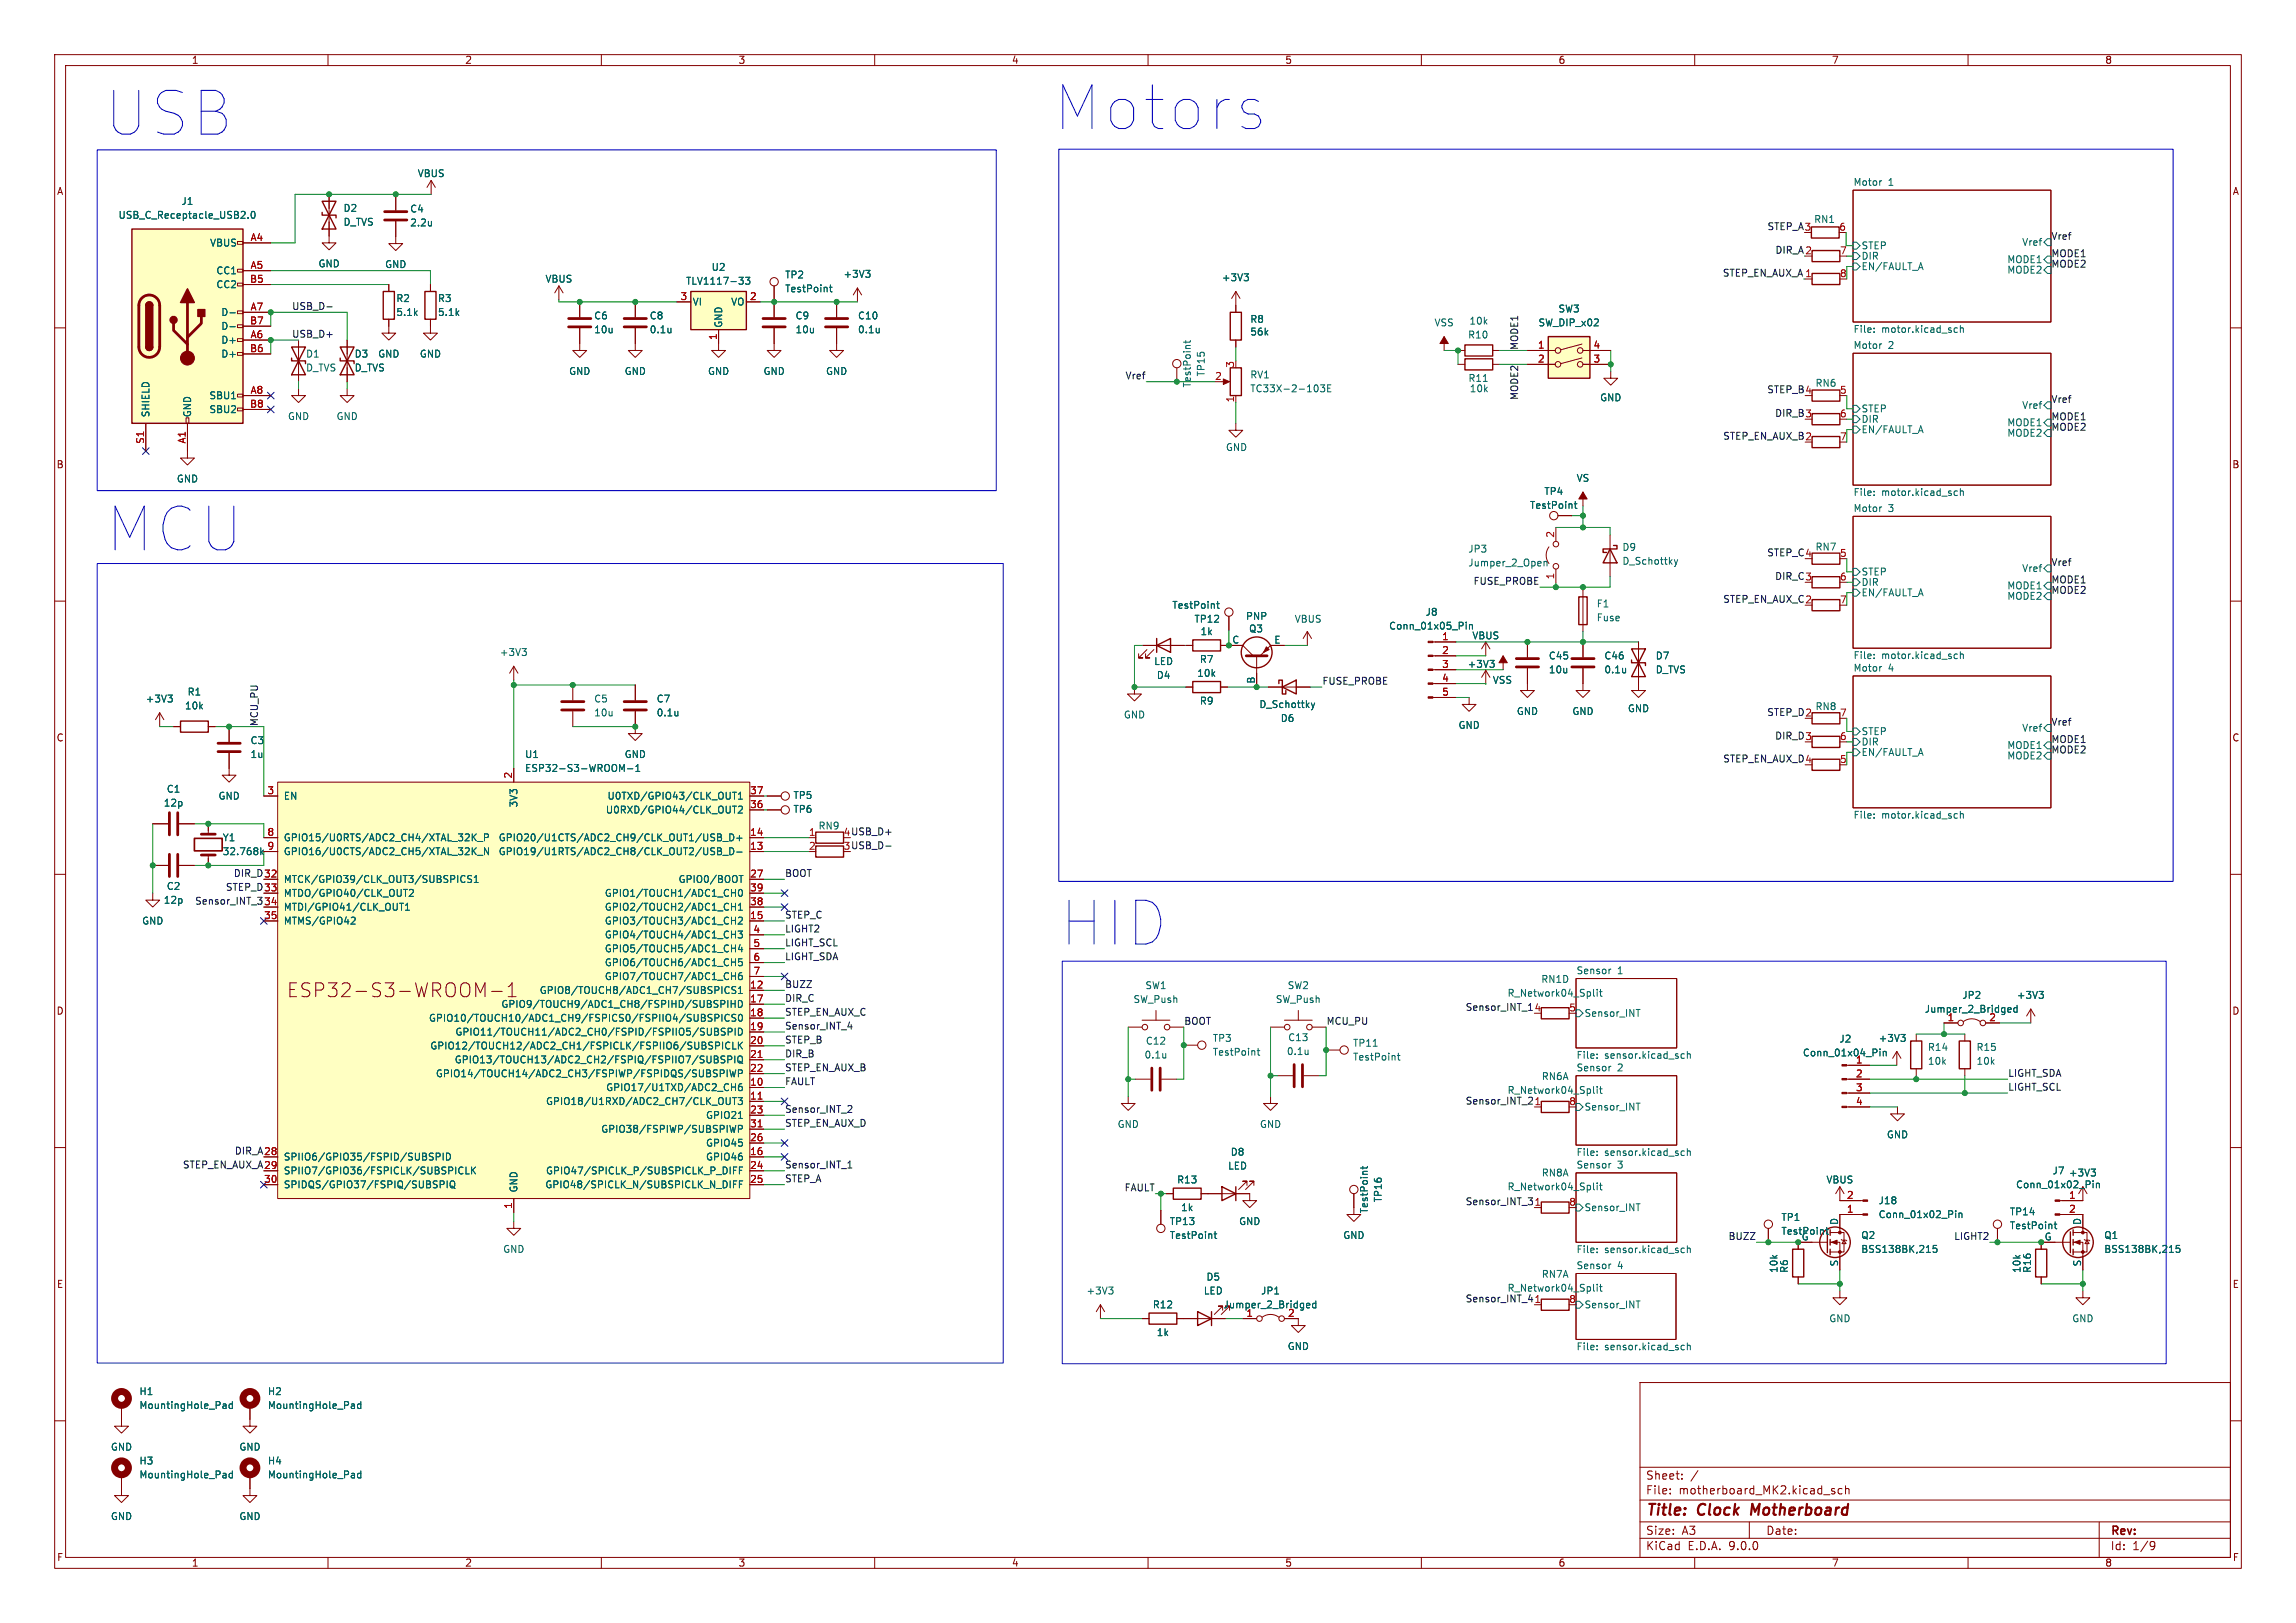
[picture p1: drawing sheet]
<svg xmlns="http://www.w3.org/2000/svg" width="420mm" height="297mm" viewBox="0 0 420 297" stroke-linecap="round" stroke-linejoin="round" font-family="sans-serif">
<defs><g id="words">
<g font-size="11.1" fill="#0000c2">
<text x="18.8" y="25.5">USB</text>
<text x="192.4" y="24.5">Motors</text>
<text x="19" y="101.6">MCU</text>
<text x="193.5" y="173.7">HID</text>
</g>
<text font-size="3.5" fill="#840000" x="52.5" y="182.7">ESP32-S3-WROOM-1</text>
<g font-size="2.8" fill="#840000">
<text x="301" y="277.9">Title:</text>
<text x="310.6" y="277.9">Clock</text>
<text x="321.2" y="277.9">Motherboard</text>
</g>
<g font-size="2.1" fill="#840000">
<text x="301" y="273.7">File:</text>
<text x="301" y="271">Sheet:</text>
<text x="307.1" y="273.7">motherboard_MK2.kicad_sch</text>
<text x="301" y="281.1">Size:</text>
<text x="307.6" y="281.1">A3</text>
<text x="323" y="281.1">Date:</text>
<text x="386" y="281.3">Rev:</text>
<text x="301" y="283.9">KiCad</text>
<text x="308.7" y="283.9">E.D.A.</text>
<text x="316.3" y="283.9">9.0.0</text>
<text x="386" y="283.9">Id:</text>
<text x="390.1" y="283.9">1/9</text>
</g>
<g font-size="1.8" fill="#840000">
<text x="35" y="11.9">1</text>
<text x="85" y="11.9">2</text>
<text x="135" y="11.9">3</text>
<text x="185" y="11.9">4</text>
<text x="235" y="11.9">5</text>
<text x="285" y="11.9">6</text>
<text x="335" y="11.9">7</text>
<text x="385" y="11.9">8</text>
<text x="10.3" y="35.9">A</text>
<text x="408.3" y="35.9">A</text>
<text x="10.3" y="85.9">B</text>
<text x="408.2" y="85.9">B</text>
<text x="10.3" y="135.9">C</text>
<text x="408.2" y="135.9">C</text>
<text x="10.3" y="185.9">D</text>
<text x="408.2" y="185.9">D</text>
<text x="10.3" y="235.9">E</text>
<text x="408.3" y="235.9">E</text>
<text x="10.3" y="285.9">F</text>
<text x="35" y="286.9">1</text>
<text x="85" y="286.9">2</text>
<text x="135" y="286.9">3</text>
<text x="185" y="286.9">4</text>
<text x="235" y="286.9">5</text>
<text x="285" y="286.9">6</text>
<text x="335" y="286.9">7</text>
<text x="385" y="286.9">8</text>
<text x="408.3" y="285.9">F</text>
</g>
<g font-size="1.8" fill="#006464">
<text x="76.3" y="32.6">VBUS</text>
<text x="339" y="34.1">Motor</text>
<text x="345.4" y="34.1">1</text>
<text x="21.6" y="40.2">USB_C_Receptacle_USB2.0</text>
<text x="33.1" y="37.7">J1</text>
<text x="62.7" y="39">D2</text>
<text x="62.7" y="41.5">D_TVS</text>
<text x="74.9" y="39.1">C4</text>
<text x="74.9" y="41.6">2.2u</text>
<text x="38.3" y="45.3">VBUS</text>
<text x="340.4" y="45.8">STEP</text>
<text x="340.4" y="47.7">DIR</text>
<text x="369.8" y="45.2">Vref</text>
<text x="39.5" y="50.4">CC1</text>
<text x="39.5" y="52.9">CC2</text>
<text x="58.2" y="49.1">GND</text>
<text x="70.4" y="49.3">GND</text>
<text x="99.7" y="51.9">VBUS</text>
<text x="125.4" y="52.3">TLV1117-33</text>
<text x="130.1" y="49.8">U2</text>
<text x="143.5" y="51.2">TP2</text>
<text x="143.5" y="53.7">TestPoint</text>
<text x="154.2" y="51">+3V3</text>
<text x="223.4" y="51.7">+3V3</text>
<text x="340.4" y="49.6">EN/FAULT_A</text>
<text x="367.1" y="48.4">MODE1</text>
<text x="367.1" y="50.3">MODE2</text>
<text x="40.4" y="58">D-</text>
<text x="72.4" y="55.5">R2</text>
<text x="72.4" y="58">5.1k</text>
<text x="80" y="55.5">R3</text>
<text x="80" y="58">5.1k</text>
<text x="108.6" y="58.6">C6</text>
<text x="118.8" y="58.6">C8</text>
<text x="126.6" y="56.1">VI</text>
<text x="133.6" y="56.1">VO</text>
<text x="145.4" y="58.6">C9</text>
<text x="156.9" y="58.6">C10</text>
<text x="228.6" y="59.3">R8</text>
<text x="262.3" y="59.9">VSS</text>
<text x="268.7" y="59.6">10k</text>
<text x="281.3" y="59.9">SW_DIP_x02</text>
<text x="285" y="57.4">SW3</text>
<text x="40.4" y="60.6">D-</text>
<text x="40.4" y="63.1">D+</text>
<text x="40.4" y="65.6">D+</text>
<text x="55.9" y="65.6">D1</text>
<text x="64.8" y="65.6">D3</text>
<text x="69.1" y="65.6">GND</text>
<text x="76.7" y="65.6">GND</text>
<text x="108.6" y="61.2">10u</text>
<text x="118.8" y="61.2">0.1u</text>
<text x="132.3" y="60.1" transform="rotate(-90 132.3 60.1)">GND</text>
<text x="145.4" y="61.2">10u</text>
<text x="156.9" y="61.2">0.1u</text>
<text x="228.6" y="61.6">56k</text>
<text x="268.4" y="62.1">R10</text>
<text x="339" y="61.2">File:</text>
<text x="339" y="63.9">Motor</text>
<text x="344.2" y="61.2">motor.kicad_sch</text>
<text x="345.4" y="63.9">2</text>
<text x="55.9" y="68.2">D_TVS</text>
<text x="64.8" y="68.2">D_TVS</text>
<text x="104" y="68.8">GND</text>
<text x="114.2" y="68.8">GND</text>
<text x="129.4" y="68.8">GND</text>
<text x="139.6" y="68.8">GND</text>
<text x="151" y="68.8">GND</text>
<text x="218" y="71" transform="rotate(-90 218 71)">TestPoint</text>
<text x="220.6" y="69" transform="rotate(-90 220.6 69)">TP15</text>
<text x="228.6" y="69.4">RV1</text>
<text x="228.6" y="72">TC33X-2-103E</text>
<text x="268.5" y="70.1">R11</text>
<text x="268.8" y="72">10k</text>
<text x="27.5" y="76.5" transform="rotate(-90 27.5 76.5)">SHIELD</text>
<text x="35.2" y="76.5" transform="rotate(-90 35.2 76.5)">GND</text>
<text x="38.2" y="73.3">SBU1</text>
<text x="38.2" y="75.8">SBU2</text>
<text x="52.6" y="77.1">GND</text>
<text x="61.5" y="77.1">GND</text>
<text x="292.6" y="73.6">GND</text>
<text x="340.4" y="75.7">STEP</text>
<text x="340.4" y="77.6">DIR</text>
<text x="369.8" y="75">Vref</text>
<text x="224.2" y="82.7">GND</text>
<text x="340.4" y="79.5">EN/FAULT_A</text>
<text x="367.1" y="78.2">MODE1</text>
<text x="367.1" y="80.1">MODE2</text>
<text x="32.3" y="88.5">GND</text>
<text x="288.3" y="88.4">VS</text>
<text x="279.8" y="93.3">TestPoint</text>
<text x="282.4" y="90.8">TP4</text>
<text x="339" y="91.1">File:</text>
<text x="339" y="93.8">Motor</text>
<text x="344.2" y="91.1">motor.kicad_sch</text>
<text x="345.4" y="93.8">3</text>
<text x="268.5" y="101.3">JP3</text>
<text x="296.7" y="101">D9</text>
<text x="268.5" y="103.9">Jumper_2_Open</text>
<text x="296.7" y="103.5">D_Schottky</text>
<text x="340.4" y="105.5">STEP</text>
<text x="340.4" y="107.4">DIR</text>
<text x="369.8" y="104.9">Vref</text>
<text x="214.3" y="111.6">TestPoint</text>
<text x="227.8" y="113.6">PNP</text>
<text x="260.7" y="112.9">J8</text>
<text x="292" y="111.4">F1</text>
<text x="292" y="113.9">Fuse</text>
<text x="340.4" y="109.3">EN/FAULT_A</text>
<text x="367.1" y="108.1">MODE1</text>
<text x="367.1" y="110">MODE2</text>
<text x="218.4" y="114.1">TP12</text>
<text x="219.5" y="116.4">1k</text>
<text x="225.3" y="117.9">C</text>
<text x="228.4" y="115.9">Q3</text>
<text x="233" y="117.9">E</text>
<text x="236.7" y="114.1">VBUS</text>
<text x="254" y="115.4">Conn_01x05_Pin</text>
<text x="269.2" y="117.2">VBUS</text>
<text x="91.3" y="120.2">+3V3</text>
<text x="211" y="121.9">LED</text>
<text x="211.5" y="124.4">D4</text>
<text x="218.9" y="124.1">10k</text>
<text x="219.4" y="121.5">R7</text>
<text x="229.6" y="125.2" transform="rotate(-90 229.6 125.2)">B</text>
<text x="268.4" y="122.4">+3V3</text>
<text x="273" y="125.3">VSS</text>
<text x="283.2" y="120.9">C45</text>
<text x="283.2" y="123.4">10u</text>
<text x="293.4" y="120.9">C46</text>
<text x="293.4" y="123.4">0.1u</text>
<text x="302.8" y="120.9">D7</text>
<text x="302.8" y="123.4">D_TVS</text>
<text x="339" y="120.9">File:</text>
<text x="339" y="123">Motor</text>
<text x="344.2" y="120.9">motor.kicad_sch</text>
<text x="345.4" y="123">4</text>
<text x="26.6" y="128.8">+3V3</text>
<text x="33.7" y="130">10k</text>
<text x="34.2" y="127.5">R1</text>
<text x="108.6" y="128.8">C5</text>
<text x="108.6" y="131.3">10u</text>
<text x="120" y="128.8">C7</text>
<text x="120" y="131.3">0.1u</text>
<text x="205.5" y="131.7">GND</text>
<text x="219.4" y="129.1">R9</text>
<text x="230.3" y="129.8">D_Schottky</text>
<text x="277.4" y="131">GND</text>
<text x="287.5" y="131">GND</text>
<text x="297.7" y="130.5">GND</text>
<text x="45.7" y="136.4">C3</text>
<text x="234.2" y="132.3">D6</text>
<text x="266.7" y="133.6">GND</text>
<text x="340.4" y="134.7">STEP</text>
<text x="340.4" y="136.6">DIR</text>
<text x="367.1" y="137.3">MODE1</text>
<text x="369.8" y="134.1">Vref</text>
<text x="45.7" y="138.9">1u</text>
<text x="95.9" y="138.9">U1</text>
<text x="95.9" y="141.5">ESP32-S3-WROOM-1</text>
<text x="114.2" y="138.9">GND</text>
<text x="340.4" y="138.5">EN/FAULT_A</text>
<text x="367.1" y="139.2">MODE2</text>
<text x="29.9" y="147.8">12p</text>
<text x="30.4" y="145.3">C1</text>
<text x="39.9" y="146.5">GND</text>
<text x="51.8" y="146.5">EN</text>
<text x="94.8" y="147.9" transform="rotate(-90 94.8 147.9)">3V3</text>
<text x="110.7" y="149.1">U0RXD/GPIO44/CLK_OUT2</text>
<text x="111" y="146.5">U0TXD/GPIO43/CLK_OUT1</text>
<text x="145" y="146.4">TP5</text>
<text x="145" y="148.9">TP6</text>
<text x="40.6" y="154.2">Y1</text>
<text x="51.8" y="154.2">GPIO15/U0RTS/ADC2_CH4/XTAL_32K_P</text>
<text x="91.1" y="154.2">GPIO20/U1CTS/ADC2_CH9/CLK_OUT1/USB_D+</text>
<text x="339" y="150.1">File:</text>
<text x="344.2" y="150.1">motor.kicad_sch</text>
<text x="40.6" y="156.7">32.768k</text>
<text x="51.8" y="156.7">GPIO16/U0CTS/ADC2_CH5/XTAL_32K_N</text>
<text x="51.8" y="161.8">MTCK/GPIO39/CLK_OUT3/SUBSPICS1</text>
<text x="91.1" y="156.7">GPIO19/U1RTS/ADC2_CH8/CLK_OUT2/USB_D-</text>
<text x="124" y="161.8">GPIO0/BOOT</text>
<text x="29.9" y="165.6">12p</text>
<text x="30.4" y="163">C2</text>
<text x="51.8" y="164.3">MTDO/GPIO40/CLK_OUT2</text>
<text x="51.8" y="166.9">MTDI/GPIO41/CLK_OUT1</text>
<text x="110.5" y="164.3">GPIO1/TOUCH1/ADC1_CH0</text>
<text x="110.5" y="166.9">GPIO2/TOUCH2/ADC1_CH1</text>
<text x="25.9" y="169.4">GND</text>
<text x="51.8" y="169.4">MTMS/GPIO42</text>
<text x="110.5" y="169.4">GPIO3/TOUCH3/ADC1_CH2</text>
<text x="110.5" y="171.9">GPIO4/TOUCH4/ADC1_CH3</text>
<text x="110.5" y="174.5">GPIO5/TOUCH5/ADC1_CH4</text>
<text x="110.5" y="177">GPIO6/TOUCH6/ADC1_CH5</text>
<text x="110.5" y="179.6">GPIO7/TOUCH7/ADC1_CH6</text>
<text x="288.3" y="178.4">Sensor</text>
<text x="295.9" y="178.4">1</text>
<text x="91.6" y="184.6">GPIO9/TOUCH9/ADC1_CH8/FSPIHD/SUBSPIHD</text>
<text x="98.6" y="182.1">GPIO8/TOUCH8/ADC1_CH7/SUBSPICS1</text>
<text x="207.2" y="183.7">SW_Push</text>
<text x="209.4" y="181.2">SW1</text>
<text x="233.3" y="183.7">SW_Push</text>
<text x="235.5" y="181.2">SW2</text>
<text x="275.7" y="182.6">R_Network04_Split</text>
<text x="281.8" y="180.1">RN1D</text>
<text x="352" y="185.5">Jumper_2_Bridged</text>
<text x="358.9" y="183">JP2</text>
<text x="368.8" y="183">+3V3</text>
<text x="78.4" y="187.2">GPIO10/TOUCH10/ADC1_CH9/FSPICS0/FSPIIO4/SUBSPICS0</text>
<text x="83.2" y="189.7">GPIO11/TOUCH11/ADC2_CH0/FSPID/FSPIIO5/SUBSPID</text>
<text x="209.5" y="191.4">C12</text>
<text x="221.8" y="190.9">TP3</text>
<text x="235.5" y="190.7">C13</text>
<text x="247.4" y="191.7">TP11</text>
<text x="289.8" y="186.3">Sensor_INT</text>
<text x="336.4" y="191">J2</text>
<text x="343.6" y="190.9">+3V3</text>
<text x="78.6" y="192.3">GPIO12/TOUCH12/ADC2_CH1/FSPICLK/FSPIIO6/SUBSPICLK</text>
<text x="79.6" y="197.3">GPIO14/TOUCH14/ADC2_CH3/FSPIWP/FSPIDQS/SUBSPIWP</text>
<text x="83.1" y="194.8">GPIO13/TOUCH13/ADC2_CH2/FSPIQ/FSPIIO7/SUBSPIQ</text>
<text x="209.3" y="193.9">0.1u</text>
<text x="221.8" y="193.4">TestPoint</text>
<text x="235.3" y="193.3">0.1u</text>
<text x="247.4" y="194.3">TestPoint</text>
<text x="281.9" y="197.8">RN6A</text>
<text x="288.3" y="194.1">File:</text>
<text x="288.3" y="196.1">Sensor</text>
<text x="293.5" y="194.1">sensor.kicad_sch</text>
<text x="295.9" y="196.1">2</text>
<text x="329.7" y="193.5">Conn_01x04_Pin</text>
<text x="352.6" y="195">10k</text>
<text x="352.6" y="192.5">R14</text>
<text x="361.5" y="195">10k</text>
<text x="361.5" y="192.5">R15</text>
<text x="99.8" y="202.4">GPIO18/U1RXD/ADC2_CH7/CLK_OUT3</text>
<text x="110.8" y="199.9">GPIO17/U1TXD/ADC2_CH6</text>
<text x="289.8" y="203.4">Sensor_INT</text>
<text x="109.9" y="207.5">GPIO38/FSPIWP/SUBSPIWP</text>
<text x="129" y="205">GPIO21</text>
<text x="204.3" y="206.6">GND</text>
<text x="230.4" y="206.6">GND</text>
<text x="345.1" y="208.5">GND</text>
<text x="51.8" y="212.6">SPIIO6/GPIO35/FSPID/SUBSPID</text>
<text x="51.8" y="215.1">SPIIO7/GPIO36/FSPICLK/SUBSPICLK</text>
<text x="99.8" y="215.1">GPIO47/SPICLK_P/SUBSPICLK_P_DIFF</text>
<text x="129" y="210">GPIO45</text>
<text x="129" y="212.6">GPIO46</text>
<text x="224.6" y="214.2">LED</text>
<text x="225" y="211.7">D8</text>
<text x="281.9" y="215.5">RN8A</text>
<text x="288.3" y="213.9">Sensor</text>
<text x="288.3" y="211.9">File:</text>
<text x="293.5" y="211.9">sensor.kicad_sch</text>
<text x="295.9" y="213.9">3</text>
<text x="375.4" y="215.1">J7 +3V3</text>
<text x="51.8" y="217.7">SPIDQS/GPIO37/FSPIQ/SUBSPIQ</text>
<text x="94.8" y="218.3" transform="rotate(-90 94.8 218.3)">GND</text>
<text x="99.7" y="217.7">GPIO48/SPICLK_N/SUBSPICLK_N_DIFF</text>
<text x="215.2" y="216.8">R13</text>
<text x="215.9" y="221.8">1k</text>
<text x="253" y="220.1" transform="rotate(-90 253 220.1)">TP16</text>
<text x="275.7" y="218">R_Network04_Split</text>
<text x="289.8" y="221.8">Sensor_INT</text>
<text x="334" y="216.8">VBUS</text>
<text x="343.5" y="220.6">J18</text>
<text x="368.7" y="217.7">Conn_01x02_Pin</text>
<text x="213.9" y="226.9">TestPoint</text>
<text x="213.9" y="224.4">TP13</text>
<text x="226.6" y="224.4">GND</text>
<text x="245.6" y="226.9">GND</text>
<text x="250.4" y="222.1" transform="rotate(-90 250.4 222.1)">TestPoint</text>
<text x="325.8" y="223.6">TP1</text>
<text x="325.8" y="226.2">TestPoint</text>
<text x="329.5" y="227.1">G</text>
<text x="336.3" y="224.3" transform="rotate(-90 336.3 224.3)">D</text>
<text x="340.4" y="226.9">Q2</text>
<text x="343.5" y="223.1">Conn_01x02_Pin</text>
<text x="367.5" y="225.1">TestPoint</text>
<text x="367.5" y="222.6">TP14</text>
<text x="373.9" y="227.1">G</text>
<text x="380.7" y="224.3" transform="rotate(-90 380.7 224.3)">D</text>
<text x="384.8" y="226.9">Q1</text>
<text x="91.9" y="229.5">GND</text>
<text x="288.3" y="232.3">Sensor</text>
<text x="288.3" y="229.6">File:</text>
<text x="293.5" y="229.6">sensor.kicad_sch</text>
<text x="295.9" y="232.3">4</text>
<text x="325.3" y="233" transform="rotate(-90 325.3 233)">10k</text>
<text x="327.3" y="233" transform="rotate(-90 327.3 233)">R6</text>
<text x="336.3" y="231.8" transform="rotate(-90 336.3 231.8)">S</text>
<text x="340.4" y="229.5">BSS138BK,215</text>
<text x="369.8" y="233" transform="rotate(-90 369.8 233)">10k</text>
<text x="371.7" y="233" transform="rotate(-90 371.7 233)">R16</text>
<text x="380.7" y="231.8" transform="rotate(-90 380.7 231.8)">S</text>
<text x="384.8" y="229.5">BSS138BK,215</text>
<text x="198.7" y="237.1">+3V3</text>
<text x="210.8" y="239.6">R12</text>
<text x="220.1" y="237.1">LED</text>
<text x="220.6" y="234.5">D5</text>
<text x="223.7" y="239.6">Jumper_2_Bridged</text>
<text x="230.6" y="237.1">JP1</text>
<text x="275.7" y="236.6">R_Network04_Split</text>
<text x="281.9" y="234">RN7A</text>
<text x="289.8" y="239.6">Sensor_INT</text>
<text x="211.5" y="244.7">1k</text>
<text x="334.5" y="242.2">GND</text>
<text x="379" y="242.2">GND</text>
<text x="235.5" y="247.2">GND</text>
<text x="288.3" y="247.4">File:</text>
<text x="293.5" y="247.4">sensor.kicad_sch</text>
<text x="25.4" y="255.5">H1</text>
<text x="48.9" y="255.5">H2</text>
<text x="25.4" y="258">MountingHole_Pad</text>
<text x="48.9" y="258">MountingHole_Pad</text>
<text x="20.2" y="265.7">GND</text>
<text x="25.4" y="268.2">H3</text>
<text x="43.7" y="265.7">GND</text>
<text x="48.9" y="268.2">H4</text>
<text x="25.4" y="270.7">MountingHole_Pad</text>
<text x="48.9" y="270.7">MountingHole_Pad</text>
<text x="20.2" y="278.4">GND</text>
<text x="43.7" y="278.4">GND</text>
</g>
<g font-size="1.8" fill="#006767">
<text x="331.7" y="41">RN1</text>
<text x="332" y="71">RN6</text>
<text x="332" y="100.9">RN7</text>
<text x="332" y="130.2">RN8</text>
<text x="149.6" y="152">RN9</text>
</g>
<g font-size="1.8" fill="#a90000">
<text x="45.7" y="44.2">A4</text>
<text x="336.4" y="42.3">6</text>
<text x="336.5" y="46.6">7</text>
<text x="45.6" y="51.8">B5</text>
<text x="45.7" y="49.3">A5</text>
<text x="336.5" y="50.8">8</text>
<text x="45.6" y="59.4">B7</text>
<text x="45.7" y="56.9">A7</text>
<text x="124.4" y="55">3</text>
<text x="137.1" y="55">2</text>
<text x="45.6" y="64.5">B6</text>
<text x="45.7" y="62">A6</text>
<text x="131.2" y="62.3" transform="rotate(-90 131.2 62.3)">1</text>
<text x="281.2" y="63.9">1</text>
<text x="291.4" y="63.9">4</text>
<text x="222.2" y="69.6">2</text>
<text x="225.8" y="67.4" transform="rotate(-90 225.8 67.4)">3</text>
<text x="281.2" y="66.4">2</text>
<text x="291.4" y="66.4">3</text>
<text x="45.6" y="74.7">B8</text>
<text x="45.7" y="72.1">A8</text>
<text x="225.8" y="73.7" transform="rotate(-90 225.8 73.7)">1</text>
<text x="336.5" y="76.5">6</text>
<text x="336.5" y="72.1">5</text>
<text x="26.4" y="81.3" transform="rotate(-90 26.4 81.3)">S1</text>
<text x="34" y="81.3" transform="rotate(-90 34 81.3)">A1</text>
<text x="336.5" y="80.6">7</text>
<text x="284.4" y="98.5" transform="rotate(-90 284.4 98.5)">2</text>
<text x="336.5" y="102">5</text>
<text x="284.4" y="106.1" transform="rotate(-90 284.4 106.1)">1</text>
<text x="336.5" y="106.3">6</text>
<text x="336.5" y="110.5">7</text>
<text x="263.7" y="117.2">1</text>
<text x="263.7" y="119.8">2</text>
<text x="263.7" y="122.3">3</text>
<text x="263.7" y="124.8">4</text>
<text x="263.7" y="127.4">5</text>
<text x="336.5" y="131.2">7</text>
<text x="336.5" y="135.5">6</text>
<text x="93.7" y="142.6" transform="rotate(-90 93.7 142.6)">2</text>
<text x="336.5" y="139.7">5</text>
<text x="48.8" y="145.4">3</text>
<text x="137.1" y="145.4">37</text>
<text x="137.1" y="148">36</text>
<text x="48.8" y="153">8</text>
<text x="48.8" y="155.6">9</text>
<text x="137.1" y="153">14</text>
<text x="137.1" y="155.6">13</text>
<text x="147.9" y="155.6">2</text>
<text x="147.9" y="153">1</text>
<text x="48.2" y="160.7">32</text>
<text x="137.1" y="160.7">27</text>
<text x="48.2" y="165.7">34</text>
<text x="48.2" y="163.2">33</text>
<text x="137.1" y="163.2">39</text>
<text x="137.1" y="165.7">38</text>
<text x="48.2" y="168.3">35</text>
<text x="137.1" y="168.3">15</text>
<text x="137.7" y="170.8">4</text>
<text x="137.7" y="173.4">5</text>
<text x="137.7" y="175.9">6</text>
<text x="137.7" y="178.4">7</text>
<text x="137.1" y="181">12</text>
<text x="137.1" y="183.5">17</text>
<text x="280.6" y="185.2">4</text>
<text x="286.9" y="185.2">5</text>
<text x="137.1" y="186.1">18</text>
<text x="137.1" y="188.6">19</text>
<text x="137.1" y="191.1">20</text>
<text x="356.2" y="186.9">1</text>
<text x="363.8" y="186.9">2</text>
<text x="137.1" y="193.7">21</text>
<text x="137.1" y="196.2">22</text>
<text x="339.4" y="194.7">1</text>
<text x="339.4" y="197.2">2</text>
<text x="137.1" y="198.8">10</text>
<text x="137.1" y="201.3">11</text>
<text x="137.1" y="203.8">23</text>
<text x="286.9" y="202.3">8</text>
<text x="339.4" y="199.8">3</text>
<text x="339.4" y="202.3">4</text>
<text x="137.1" y="206.4">31</text>
<text x="137.1" y="208.9">26</text>
<text x="48.2" y="211.5">28</text>
<text x="48.2" y="214">29</text>
<text x="137.1" y="211.5">16</text>
<text x="137.1" y="214">24</text>
<text x="48.2" y="216.5">30</text>
<text x="93.7" y="221.3" transform="rotate(-90 93.7 221.3)">1</text>
<text x="137.1" y="216.5">25</text>
<text x="286.9" y="220.7">8</text>
<text x="337.7" y="222">1</text>
<text x="337.7" y="219.5">2</text>
<text x="378.4" y="219.5">1</text>
<text x="378.4" y="222">2</text>
<text x="286.9" y="238.5">8</text>
<text x="227.9" y="241">1</text>
<text x="235.5" y="241">2</text>
</g>
<g font-size="1.8" fill="#0f0f0f">
<text x="323.2" y="42.2">STEP_A3</text>
<text x="375.2" y="47.1">MODE1</text>
<text x="375.2" y="44">Vref</text>
<text x="375.2" y="49.1">MODE2</text>
<text x="53.3" y="56.8">USB_D-</text>
<text x="53.3" y="61.9">USB_D+</text>
<text x="277.8" y="64.1" transform="rotate(-90 277.8 64.1)">MODE1</text>
<text x="205.8" y="69.5">Vref</text>
<text x="277.8" y="73.3" transform="rotate(-90 277.8 73.3)">MODE2</text>
<text x="323.2" y="72">STEP_B4</text>
<text x="324.6" y="76.4">DIR_B 3</text>
<text x="375.2" y="77">MODE1</text>
<text x="375.2" y="73.8">Vref</text>
<text x="315.1" y="80.5">STEP_EN_AUX_B2</text>
<text x="375.2" y="78.9">MODE2</text>
<text x="323.2" y="101.9">STEP_C4</text>
<text x="269.4" y="107.1">FUSE_PROBE</text>
<text x="324.6" y="106.2">DIR_C3</text>
<text x="375.2" y="106.8">MODE1</text>
<text x="375.2" y="103.7">Vref</text>
<text x="315.1" y="110.4">STEP_EN_AUX_C2</text>
<text x="375.2" y="108.7">MODE2</text>
<text x="241.8" y="125.4">FUSE_PROBE</text>
<text x="323.2" y="131.1">STEP_D2</text>
<text x="47.3" y="133" transform="rotate(-90 47.3 133)">MCU_PU</text>
<text x="324.6" y="135.4">DIR_D3</text>
<text x="375.2" y="132.9">Vref</text>
<text x="375.2" y="138">MODE2</text>
<text x="375.2" y="136">MODE1</text>
<text x="315.1" y="139.6">STEP_EN_AUX_D4</text>
<text x="154.2" y="155.6">3 USB_D-</text>
<text x="154.2" y="153">4 USB_D+</text>
<text x="42.7" y="160.6">DIR_D32</text>
<text x="143.5" y="160.6">BOOT</text>
<text x="35.6" y="165.6">Sensor_INT_3</text>
<text x="41.2" y="163.1">STEP_D33</text>
<text x="143.5" y="168.2">STEP_C</text>
<text x="143.5" y="170.7">LIGHT2</text>
<text x="143.5" y="173.3">LIGHT_SCL</text>
<text x="143.5" y="175.8">LIGHT_SDA</text>
<text x="143.5" y="183.4">DIR_C</text>
<text x="143.5" y="180.9">BUZZ</text>
<text x="143.5" y="186">STEP_EN_AUX_C</text>
<text x="268" y="185.1">Sensor_INT_1</text>
<text x="143.5" y="188.5">Sensor_INT_4</text>
<text x="143.5" y="191">STEP_B</text>
<text x="216.5" y="187.6">BOOT</text>
<text x="242.6" y="187.6">MCU_PU</text>
<text x="143.5" y="193.6">DIR_B</text>
<text x="143.5" y="196.1">STEP_EN_AUX_B</text>
<text x="367.3" y="197.1">LIGHT_SDA</text>
<text x="143.5" y="198.7">FAULT</text>
<text x="143.5" y="203.7">Sensor_INT_2</text>
<text x="268" y="202.2">Sensor_INT_2</text>
<text x="275.7" y="200.4">R_Network04_Split</text>
<text x="280.6" y="202.3">1</text>
<text x="367.3" y="199.7">LIGHT_SCL</text>
<text x="143.5" y="206.3">STEP_EN_AUX_D</text>
<text x="33.4" y="213.9">STEP_EN_AUX_A29</text>
<text x="42.9" y="211.4">DIR_A28</text>
<text x="143.5" y="213.9">Sensor_INT_1</text>
<text x="143.5" y="216.4">STEP_A</text>
<text x="205.6" y="218.1">FAULT</text>
<text x="268" y="220.6">Sensor_INT_3</text>
<text x="280.6" y="220.7">1</text>
<text x="316.1" y="227">BUZZ</text>
<text x="357.4" y="227">LIGHT2</text>
<text x="268" y="238.4">Sensor_INT_4</text>
<text x="280.6" y="238.5">1</text>
</g>
<g font-size="1.8" fill="#009600">
<text x="324.7" y="46.5">DIR_A2</text>
<text x="315" y="50.7">STEP_EN_AUX_A1</text>
</g>
</g></defs>
<g fill="none" stroke="#840000" stroke-width=".18">
<path d="M10 10h400v277h-400zM12 12h396v273h-396zM60 10v2M110 10v2M160 10v2M210 10v2M260 10v2M310 10v2M360 10v2M72.4 35.7v2.8M339 34.8h36.2v24.1h-36.2zM71.1 59.7v1.3h1.3l-1.3 1.2-1.3-1.2h1.3"/>
<path d="M72.4 40.5v2.8M78.7 58.4v2.6h1.3l-1.3 1.2-1.2-1.2h1.2M78.7 52.1v1.2M226.1 53.3l-.8 1.3M226.1 53.3l.7 1.3M226.1 53.3v2.6M10 60h2M54.6 62.2v7.7M63.5 62.2v7.7M226.1 77.5v1.2h1.2l-1.2 1.3-1.3-1.3h1.3M339 64.6h36.2v24.2h-36.2zM408 60h2"/>
<path d="M339 94.5h36.2v24.1h-36.2zM10 110h2M408 110h2M29.2 130.4l-.8 1.3M29.2 130.4l.8 1.3M29.2 130.4v2.6M31.7 133h1.3M38.1 133h1.3M41.9 137.8v4.1h1.3l-1.3 1.2-1.3-1.2h1.3M41.9 133v2.8M339 123.7h36.2v24.1h-36.2zM10 160h2"/>
<path d="M27.9 158.4h2.8M27.9 150.7h2.8M32.8 158.4h2.8M32.8 150.7h2.8M38.1 150.7v2M38.1 156.5v1.9M408 160h2M27.9 163.4v1.3h1.3l-1.3 1.3-1.2-1.3h1.2M288.3 179.1h18.4v12.7h-18.4zM288.3 196.9h18.4v12.7h-18.4zM10 210h2M288.3 214.6h18.4v12.7h-18.4z"/>
<path d="M408 210h2M288.3 233h18.3v12.1h-18.3zM300 253h108v32h-108zM10 260h2M300 278.5h108M300 274.5h108M300 268.5h108M305.5 273.2v.2M305.5 272.5v.1M307.7 270.5v.2M307.7 269.8v.1M310.6 269.1l-1.3 1.9"/>
<path d="M320 278.5v3M335.6 272.5l-.4-.1-.2 .2 .1 .2 .5 .2v.3h-.6M336.9 272.5l-.4-.1-.3 .3v.4l.2 .2h.5M337.6 272.5l.2-.1 .4 .1v.9M337.6 271.9v1.5M384 278.5v6.5M408 260h2M60 285v2M110 285v2M160 285v2M210 285v2M260 285v2"/>
<path d="M300 281.5h108M310 285v2M360 285v2M393.6 282.1l.5 .1a.99 .99 0 0 1-.4 1.4h-.3M394.2 282.7l-.3 .3h-.3"/>
</g>
<path d="M320.5 275.2l-.2 2" fill="none" stroke="#840000" stroke-width=".4"/>
<g fill="none" stroke="#006464" stroke-width=".18">
<path d="M344.1 33.1h.1M78.9 40.5v.8M78.9 41.2v.1M227.6 50.1h.8l-.5 .5M228.1 50.6l.3 .2v.3l-.3 .3M339 44.3h.6l.6 .7-.6 .6h-.6zM339 46.2h.6l.6 .7-.6 .6h-.6zM339 48.1h.6l.6 .7-.6 .6h-.6zM351.3 48.1l.5 1.2M358.6 59.6v1.2M374.5 46.9h.7v1.2h-.7l-.6-.6zM374.5 48.8h.7v1.2h-.7l-.6-.6z"/>
<path d="M374.5 43.7h.7v1.3h-.7l-.6-.7zM339 74.2h.6l.6 .6-.6 .6h-.6zM339 76.1h.6l.6 .6-.6 .6h-.6zM339 78h.6l.6 .6-.6 .6h-.6zM342.8 60.7v.1M342.8 60v.2M344.1 62.9h.1M351.3 77.9l.5 1.3M357.5 60.7l.2 .1h.4M358.1 60h-.4l-.2 .1M358.6 60.1l.2-.1h.3v.8M374.5 76.7h.7v1.3h-.7l-.6-.7z"/>
<path d="M374.5 78.6h.7v1.3h-.7l-.6-.7zM374.5 73.5h.7v1.3h-.7l-.6-.6zM342.8 89.9v.1M342.8 90.6v.1M344.1 92.8h.1M357.5 90.6l.2 .1 .4-.1M358.1 89.9l-.4-.1-.2 .2M358.6 89.4v1.3M358.6 90l.2-.2 .3 .1v.8M339 104h.6l.6 .6-.6 .7h-.6zM339 105.9h.6l.6 .7-.6 .6h-.6zM339 107.8h.6l.6 .7-.6 .6h-.6z"/>
<path d="M342.8 119.7v.2M351.3 107.8l.5 1.2M358.1 119.7h-.4l-.2 .1M358.6 119.3v1.2M358.6 119.8l.2-.1h.3v.8M374.5 106.6h.7v1.2h-.7l-.6-.6zM374.5 108.5h.7v1.2h-.7l-.6-.6zM374.5 103.4h.7v1.2h-.7l-.6-.6zM30.7 127.2h.8l-.4 .5M31.3 127.7l.2 .2v.3l-.2 .3M339 133.2h.6l.6 .7-.6 .6h-.6zM339 135.1h.6l.6 .7-.6 .6h-.6z"/>
<path d="M339 137h.6l.6 .7-.6 .6h-.6zM342.8 120.4v.1M344.1 122h.1M351.3 137l.5 1.2M357.5 120.4l.2 .1h.4M374.5 135.8h.7v1.2h-.7l-.6-.6zM374.5 137.7h.7v1.2h-.7l-.6-.6zM374.5 132.6h.7v1.3h-.7l-.6-.7zM47.7 155.1v1.3M47.8 155.9l.4 .5M48.2 155.6l-.5 .4M342.8 148.9v.2"/>
<path d="M342.8 149.6v.1M357.5 149.6l.2 .1h.4M358.1 148.9h-.4l-.2 .1M358.6 148.5v1.2M358.6 149l.2-.1h.3v.8M294.7 177.3l-.3 .1M288.3 184.8h.6l.7 .6-.7 .7h-.6zM292.1 192.9v.1M292.1 193.6v.1M294.7 195.1l-.3 .1M299.3 184.7h.7M307.6 193.6h.5"/>
<path d="M307.6 192.9h.5M308.6 192.4v1.3M308.6 193l.2-.2 .3 .1 .1 .8M288.3 201.9h.6l.7 .7-.7 .6h-.6zM292.1 210.7v.1M292.1 211.3v.2M294.7 212.9l-.3 .1M299.3 201.9h.7M307.6 211.4h.5M307.6 210.7h.5M308.6 210.2v1.3M308.6 210.7l.2-.1 .3 .1 .1 .8"/>
<path d="M288.3 238.1h.6l.7 .7-.7 .6h-.6zM288.3 220.3h.6l.7 .7-.7 .6h-.6zM292.1 228.5v.1M292.1 229.1v.1M294.7 231.3l-.3 .1M299.3 238.1h.7M299.3 220.3h.7M307.6 229.2h.5M307.6 228.5h.5M308.6 228v1.2M308.6 228.5l.2-.1 .3 .1 .1 .7M292.1 246.9v.1"/>
<path d="M292.1 246.2v.2M307.6 247h.5M307.6 246.2h.5M308.6 246.3l.2-.1h.3l.1 .8M308.6 245.7v1.3"/>
</g>
<path d="M77.7 53.3h2.1v5.1h-2.1zM53.3 63.5h2.6l-2.6 5.1h2.6zM53.3 65.5v.5h2.6v.5M62.2 63.5h2.6l-2.6 5.1h2.6zM62.2 65.5v.5h2.6v.5M33 132h5.1v2h-5.1z" fill="none" stroke="#840000" stroke-width=".25"/>
<path d="M70.4 38.7h4M70.4 40.3h4M39.9 136h4M39.9 137.5h4M31 148.7v4.1M31 156.3v4.1M32.5 148.7v4.1M32.5 156.3v4.1M36.8 156.5h2.6M36.8 152.7h2.6" fill="none" stroke="#840000" stroke-width=".51"/>
<path d="M35.6 153.4h5v2.3h-5z" fill="none" stroke="#840000" stroke-width=".3"/>
<path d="M50.8 143.1h86.4v76.2h-86.4z" fill="#ffffc2"/>
<g fill="none" stroke="#840000" stroke-width=".18">
<path d="M60.2 35.6v8.9h1.3l-1.3 1.2-1.3-1.2h1.3M71.1 52.1v1.2M71.1 58.4v1.3M72.4 43.3v1.3h1.3l-1.3 1.2-1.3-1.2h1.3M106 55.2v2.8M226.1 55.9v1.3M330.2 51.1h1.3M106 60.1v2.8M215.3 67.3v2.6M226.1 62.2v1.3M294.5 97.9v7.6M209 118.1h7.7"/>
<path d="M209.8 118.9l-1.5 1.5h.7h-.7v-.8M211.1 118.9l-1.6 1.5h.8h-.8v-.8M216.9 118.1h1.3M223.3 118.1h1.2M224.8 112.8v2.5M224.8 118.1h2.5l1.9 1.9M234.9 118.1h-2.5l-1.9 1.9M239.1 115.6l-.7 1.2M239.1 115.6l.8 1.2M239.1 115.6v2.5M262.1 117.5h4.2M271.8 117.5v2.5"/>
<path d="M271.8 117.5l-.8 1.2M271.8 117.5l.7 1.2M279.4 117.5v2.8M289.6 117.5v2.8M299.7 117.5v8.9h1.3l-1.3 1.2-1.3-1.2h1.3M94 121.9v2.6M94 121.9l-.8 1.3M94 121.9l.7 1.3M104.8 125.3v2.8M104.8 130.2v2.8M116.2 130.2v4h1.3l-1.3 1.3-1.3-1.3h1.3M116.2 125.3v2.8"/>
<path d="M207.5 125.7v1.3h1.3l-1.3 1.3-1.3-1.3h1.3M216.9 125.7h1.3M223.3 125.7h1.2M229.9 120v5.7M232 125.7h7.6M262.1 120h4.2M262.1 122.6h4.2M262.1 125.1h4.2M262.1 127.6h4.2M268.7 127.6v1.3h1.3l-1.3 1.3-1.2-1.3h1.2M271.8 122.7l-.8 1.3M271.8 122.7l.7 1.3"/>
<path d="M271.8 122.7v2.5M275 120v2.6M279.4 122.3v4.1h1.3l-1.3 1.2-1.3-1.2h1.3M289.6 122.3v4.1h1.2l-1.2 1.2-1.3-1.2h1.3M48.3 145.7h2.5M48.3 153.3h2.5M48.3 155.8h2.5M50.8 143.1h86.4v76.2h-86.4zM94 140.6v2.5M137.2 145.7h2.5M137.2 153.3h2.5M137.2 155.8h2.5"/>
<path d="M137.2 148.2h2.5M140.3 145.7h2.6M140.3 148.2h2.6M148 153.3h1.2M48.3 160.9h2.5M48.3 163.4h2.5M48.3 166h2.5M48.3 168.5h2.5M137.2 160.9h2.5M137.2 163.4h2.5M137.2 166h2.5M137.2 168.5h2.5"/>
<path d="M137.2 171.1h2.5M137.2 173.6h2.5M137.2 176.1h2.5M137.2 178.7h2.5M87.9 181.7l.8-1.8v2.5M89.9 181.4h2M93 182.4h1.4M93 180.6l.7-.7v2.5M137.2 181.2h2.5M137.2 183.8h2.5M137.2 186.3h2.5M137.2 188.8h2.5"/>
<path d="M137.2 191.4h2.5M137.2 193.9h2.5M137.2 196.5h2.5M137.2 199h2.5M206.4 188h2.5M207.6 197.5h2.8M208.9 186.7h5.1M211.5 184.9v1.8M212.5 197.5h2.8M214 188h2.5M216.5 191.3h2.6M232.4 188h2.5"/>
<path d="M233.7 196.9h2.8M234.9 186.7h5.1M237.5 184.9v1.8M238.5 196.9h2.8M240 188h2.6M242.6 192.2h2.5M337.8 194.9h4.2M337.8 197.5h4.2M347 192.4l-.8 1.3M347 192.4l.7 1.3M347 192.4v2.5M350.5 189.2v1.3"/>
<path d="M350.5 195.6v1.3M355.6 187.2h2.5M359.2 186.9a2.54 2.54 0 0 1 3 0M359.4 189.2v1.3M359.4 195.6v1.3M363.2 187.2h2.6M371.5 184.7l-.8 1.2M371.5 184.7l.7 1.2M371.5 184.7v2.5M48.3 211.7h2.5M48.3 214.2h2.5M48.3 216.8h2.5"/>
<path d="M94 219.3v2.6M137.2 211.7h2.5M137.2 214.2h2.5M137.2 216.8h2.5M137.2 201.5h2.5M137.2 204.1h2.5M137.2 206.6h2.5M137.2 209.2h2.5M206.4 200.7v1.2h1.2l-1.2 1.3-1.3-1.3h1.3M213.4 218.4h1.2M219.7 218.4h8.9v1.3h1.3l-1.3 1.3-1.3-1.3h1.3M228.1 216.9v-.7h-.8h.8l-1.5 1.5"/>
<path d="M229.4 216.9v-.7h-.8h.8l-1.6 1.5M232.4 200.7v1.2h1.3l-1.3 1.3-1.3-1.3h1.3M247.6 218.4v3.8h1.3l-1.3 1.3-1.2-1.3h1.2M280.7 202.6h1.2M336.5 217.2v2.5h4.3M336.5 217.2l-.7 1.2M336.5 217.2l.8 1.2M337.8 200h4.2M337.8 202.6h4.2M347.1 202.6v1.2h1.3l-1.3 1.3-1.3-1.3h1.3M381 217.2v2.5h-4.2M94 223.5v1.3h1.2l-1.2 1.3-1.3-1.3h1.3"/>
<path d="M201.3 238.8l-.8 1.2M201.3 238.8l.8 1.2M201.3 238.8v2.5M212.3 221.5v2.5M223.6 239.8v-.8h-.7h.7l-1.5 1.5M280.7 238.8h1.2M280.7 221h1.2M323.5 224.8v2.5M328.9 233.7v1.2M334.3 227.3h-5.4v1.3M334.8 225.6h2.5v3.5h-2.5M334.8 227.3h1.7v5.1"/>
<path d="M336.5 236.2v1.3h1.3l-1.3 1.3-1.2-1.3h1.2M336.8 226.8l.1 .1h.8l.1 .2M337.3 226.9l.4 .7h-.8zM340.8 222.2h-4.3v3.4M365.4 224.8v2.5M373.4 233.7v1.2M376.8 222.2h4.2v3.4M378.7 227.3h-5.3v1.3M379.2 225.6h2.6v3.5h-2.6M379.2 227.3h1.8v5.1M381 236.2v1.3h1.3l-1.3 1.3-1.3-1.3h1.3M381.3 226.8l.1 .1h.7l.2 .2"/>
<path d="M381.8 226.9l.3 .7h-.7zM22.2 257.2v3.8h1.3l-1.3 1.3-1.2-1.3h1.2M45.7 257.2v3.8h1.3l-1.3 1.3-1.3-1.3h1.3M208.9 241.3h1.3M215.3 241.3h8.9M227.3 241.3h2.6M230.9 241a2.54 2.54 0 0 1 3 0M234.9 241.3h2.6v1.3h1.3l-1.3 1.2-1.3-1.2h1.3M22.2 269.9v3.8h1.3l-1.3 1.3-1.2-1.3h1.2M45.7 269.9v3.8h1.3l-1.3 1.3-1.3-1.3h1.3"/>
<circle cx="215.3" cy="66.5" r=".76"/>
<circle cx="224.8" cy="112" r=".76"/>
<circle cx="143.6" cy="145.7" r=".76"/>
<circle cx="143.6" cy="148.2" r=".76"/>
<circle cx="209.4" cy="188" r=".51"/>
<circle cx="213.5" cy="188" r=".51"/>
<circle cx="219.8" cy="191.3" r=".76"/>
<circle cx="235.5" cy="188" r=".51"/>
<circle cx="239.5" cy="188" r=".51"/>
<circle cx="245.9" cy="192.2" r=".76"/>
<circle cx="358.6" cy="187.2" r=".51"/>
<circle cx="362.7" cy="187.2" r=".51"/>
<circle cx="247.6" cy="217.7" r=".76"/>
<circle cx="212.3" cy="224.8" r=".76"/>
<circle cx="323.5" cy="224" r=".76"/>
<circle cx="365.4" cy="224" r=".76"/>
<circle cx="230.4" cy="241.3" r=".51"/>
<circle cx="234.4" cy="241.3" r=".51"/>
</g>
<g fill="none" stroke="#006464" stroke-width=".18">
<path d="M216.9 62.3v.5M217.7 62.3l-.1 .3h-1.1M95.5 118.7h.8l-.4 .5M96 119.2l.3 .2v.3l-.3 .3M222.5 110.5h.5M222.7 110.1v1l.3 .2M268.2 113.9v.1M268.2 114.3v.8M268.8 114.3v.8M268.8 114.4l.2-.1h.3v.8M306.3 102.4l.3 .9M306.6 103.3l-.3 .4"/>
<path d="M306.9 102.4l-.3 .9M124 130.2v.8M124 130.9h-.1M239.9 128.6l.3 .9M240.2 129.5l-.3 .4M240.5 128.6l-.3 .9M272.5 120.8h.8l-.4 .5M273.1 121.3l.2 .3v.3l-.2 .2M297.4 122.3v.8M297.4 123l-.1 .1M86.4 152.6v1.3M86.4 155.1v1.3"/>
<path d="M86.6 153.1l.5 .8M86.6 155.7l.5 .7M87.1 152.6l-.7 .7M87.1 155.1l-.7 .8M87.4 154h.9M87.4 156.5h.9M88.6 153.3l.6-.1 .2-.2-.1-.3-.7-.1v1.3M89.4 155.1v1.3l-.8-1.3v1.3M113.8 140.8l.4-.9v1.3M114.8 140.7h1M116.3 141.2h.7M116.3 140.3l.4-.4v1.3"/>
<path d="M130.5 155.1l.2 .1M130.7 155.9v.4M131.3 152.6h.4l.2 .2-.2 .4 .2 .1 .1 .3-.3 .3h-.4zM131.3 155.1h.4l.2 .3-.2 .3 .2 .2 .1 .3-.3 .2h-.4zM131.3 153.2h.4M131.3 155.7h.4M132.2 154h1M132.2 156.5h1M133.5 152.6a.64 .64 0 0 1 .7 .6 .64 .64 0 0 1-.7 .7zM133.5 155.1a.64 .64 0 0 1 .7 .7 .64 .64 0 0 1-.7 .6zM134 145h.7M134 147.5h.7"/>
<path d="M134.4 145v1.2M134.4 147.5v1.3M134.8 153.4h.9M134.8 155.9h.9M135.1 146.2h.7M135.1 145.3l.3-.3v1.2M135.1 147.6l.5-.1 .2 .4-.8 .9h.8M135.3 152.9v1M64.4 167.8l.5 .1 .1 .3-.8 .9h.8M73.1 165.3h.7M73.4 165.3v1.3M73.8 162.8h.7"/>
<path d="M74.2 162.8v1.2M74.2 166.6h.7M74.2 165.7l.3-.4v1.3M74.9 162.9l.5-.1 .2 .3-.8 .9h.8M85.1 160.3a.6 .6 0 0 0-.9 .5 .6 .6 0 0 0 .6 .7l.3-.1M86.3 160.3l-.5-.1-.2 .1v.4l.5 .2 .2 .3-.3 .3-.5-.1M86.8 161.5h.7M86.8 160.6l.3-.4v1.3M133.8 163.4h.7M133.8 165.3v1.3M133.8 165.9h.7M133.8 168.4h.7"/>
<path d="M133.8 171h.7M133.8 173.5h.7M133.8 176.1h.7M133.8 178.6h.7M134.5 162.8v1.2M134.5 165.3v1.3M134.5 167.8v1.3M134.5 170.4v1.2M134.5 172.9v1.3M134.5 175.5v1.2M134.5 178v1.3M135 170.4h.8l-.4 .5 .3 .1v.5l-.1 .1-.6-.1"/>
<path d="M135.1 166.6h.7M135.1 168l.5-.2 .2 .4-.8 .9h.8M135.1 165.7l.3-.4v1.3M135.2 160.2h.7M135.2 162.9l.2-.1a.68 .68 0 0 1 .4 .6 .68 .68 0 0 1-.4 .6l-.3-.5zM135.4 172.9l-.3 .9h.8M135.6 160.2v1.3M135.7 178l-.4 .1a.86 .86 0 0 0 0 1.2l.4-.2 .1-.4-.2-.2h-.4l-.1 .2M135.7 173.3v.9M135.7 175.5h-.6v.6l.2-.2 .4 .1 .1 .2-.1 .4-.1 .1-.5-.1M129.6 191.1l.8 .5-.3 .4-.5-.1M130.1 193.2v1.1l-.3 .2"/>
<path d="M130.1 188.2v1l-.1 .2h-.4M130.2 185.7l-.4-.1-.2 .1v.4l.5 .2 .1 .3-.2 .3-.5-.1M130.4 190.8l-.5-.1-.3 .2M130.7 193.2h.4l.2 .3-.2 .3 .2 .2 .1 .3-.3 .2h-.4zM130.7 193.8h.4M130.7 188.2h.4l.3 .2-.3 .4 .3 .1v.3l-.2 .2h-.5zM130.7 188.8h.4M130.8 186.3l.6-.1 .1-.2-.1-.3-.6-.1v1.3M130.9 191.4l.6-.1 .1-.2v-.3l-.7-.1v1.3M131.2 195.8h-.5l-.2 .1v.4l.6 .2 .1 .3-.2 .2h-.5M131.7 196.4h.7l.1-.2-.1-.3-.7-.1v1.2M131.9 183.7h.6l.1-.2-.1-.3-.6-.1v1.2"/>
<path d="M132.1 185.6v1.3M132.2 190.7v1.3M132.6 193.3l-.5-.1-.2 .2v.3l.6 .3 .1 .3-.2 .2-.5-.1M132.7 188.2h-.5l-.2 .1v.3l.5 .3 .2 .3-.3 .2h-.5M133 195.8v1.2M133.1 193.9l.6-.1 .2-.1-.1-.3-.7-.2v1.3M133.1 183.1v1.2M133.2 188.8h.6l.1-.2v-.3l-.7-.1v1.2M133.4 180.7a.6 .6 0 0 0-.9 .4 .6 .6 0 0 0 .6 .7l.3-.1M133.4 185.7a.6 .6 0 0 0-.9 .5 .6 .6 0 0 0 .6 .7l.3-.1M133.5 190.8a.6 .6 0 0 0-.8 .4 .6 .6 0 0 0 .6 .8l.2-.2M133.5 195.8l.3 1.2 .2-.9 .3 .9 .3-1.2"/>
<path d="M133.7 183.1v1.2M133.7 183.7h.8M133.8 198.3v1.3M133.8 198.9h.7M134 190.7v1.3h.7M134.4 193.2v1.3M134.5 183.1v1.2M134.5 188.2v1.2M134.5 198.3v1.3M134.6 180.6l-.5-.1-.2 .2v.3l.6 .3 .1 .3-.2 .2-.5-.1M134.6 185.7l-.5-.1-.2 .1v.4l.6 .2 .1 .3-.2 .3-.5-.1M135 193.4l.3-.2a.43 .43 0 0 1 .5 .5v.4a.42 .42 0 0 1-.4 .4 .42 .42 0 0 1-.4-.4z"/>
<path d="M135.1 183.1a.64 .64 0 0 1 .7 .6 .64 .64 0 0 1-.7 .6zM135.1 188.2a.64 .64 0 0 1 .7 .6 .64 .64 0 0 1-.7 .6zM135.1 196.4h.6l.1-.2-.1-.3-.6-.1v1.2M135.1 190.7v1.3M135.1 180.9l.3-.4v1.3M135.1 181.8h.7M135.2 185.7l.2-.1a.68 .68 0 0 1 .4 .7 .68 .68 0 0 1-.4 .6l-.3-.5zM135.2 194.2l.7 .4M135.3 191.2l.5 .8M135.7 198.3l-.4 .1a.86 .86 0 0 0 0 1.2l.4-.1 .1-.5-.2-.2-.4 .1-.1 .1M135.8 190.7l-.7 .7M213.2 192.8v.8"/>
<path d="M213.2 193.5v.1M230 192.3h.4M230.1 191.8v1.1l.3 .2M239.3 192.1v.9M239.3 192.9h-.1M251.2 191.5h.7M255.6 193.2h.5M255.8 192.7v1.1l.3 .2M291.5 181v1.1l.2 .2M291.5 198.8v1.1l.2 .2M292.2 181v.2M292.2 181.5v.8"/>
<path d="M292.2 198.8v.1M292.2 199.2v.9M292.6 199.2h.5M292.6 181.5h.5M292.8 181v1.1l.3 .2M292.8 198.8v1.1l.3 .2M343.9 192v.1M343.9 192.4v.8M344.5 192.4v.8M344.5 192.5l.2-.1 .3 .1v.7M347.7 189.3h.8l-.4 .5M348.3 189.8l.2 .2v.3l-.2 .3"/>
<path d="M367.3 185.2h.5M367.3 184.5l.4-.1 .2 .3-.6 .1M369 184.5l-.4-.1-.2 .2 .1 .6h.5M369 184v1.2M373 181.4h.8l-.5 .5M373.5 181.9l.3 .3v.3l-.3 .2M78.8 211.6l.3 .1 .2 .3-.3 .3h-.3M78.8 211l.5 .1M79.8 211.7l.6-.1 .1-.2v-.3l-.7-.1v1.3M80.5 216.8l.6-.1 .1-.2v-.3l-.7-.1v1.3M81.1 211v1.3M81.7 211a.64 .64 0 0 1 .7 .7 .64 .64 0 0 1-.7 .6z"/>
<path d="M81.8 216.1v1.3M82.4 216.3l.2-.2a.43 .43 0 0 1 .6 .4v.4a.42 .42 0 0 1-.4 .5 .42 .42 0 0 1-.5-.5zM82.6 217.1l.6 .4M83.4 213.6v1.2M84.7 213.7a.6 .6 0 0 0-.8 .4 .6 .6 0 0 0 .6 .7l.2-.1M85.2 213.6v1.2h.6M86.3 213.6v1.2M86.4 214.1l.6 .7M87 213.6l-.7 .7M132.8 200.9v1l.3 .2h.3l.2-.2v-1M133.6 213.6v1.2M133.6 216.1v1.3"/>
<path d="M134 200.9h.7M134.2 214.2h.4M134.2 216.7h.4M134.4 200.9v1.2M134.6 205.9l-.3 1.3-.3-.9-.2 .9M134.8 213.6h-.6v1.2M134.8 216.1h-.6v1.3M135 200.9h.8l-.4 .4 .3 .2v.5l-.1 .1-.6-.1M135.1 206.6l.6-.1 .1-.1-.1-.3-.6-.2v1.3M135.1 204.7h.7M135.3 214.2h.4M135.3 216.7h.4"/>
<path d="M135.9 213.6h-.6v1.2M135.9 216.1h-.6v1.3M249.3 213.4v.5M250.1 213.4l-.1 .3h-1.1M291.5 216.5v1.1l.2 .1M292.2 216.5v.1M292.2 216.9v.8M292.6 216.9h.5M292.8 216.5v1.1l.3 .1M382.5 213.9h.8l-.4 .5M382.9 216.1v.1M382.9 216.5v.9"/>
<path d="M383.1 214.4l.2 .3v.3l-.2 .2M383.5 216.5v.9M383.5 216.6l.2-.1 .3 .1v.8M202.8 235.5h.8l-.4 .5M203.4 236l.2 .3v.3l-.2 .2M222.1 225.8h.5M222.3 225.4v1.1l.3 .1M239.1 239.3h.4M239.1 238.6l.3-.1 .2 .3-.6 .1M240.7 238.6l-.4-.1-.2 .2 .1 .6h.5M240.7 238.1v1.2M291.5 235v1.1l.2 .2"/>
<path d="M292.2 235v.1M292.2 235.4v.9M292.6 235.4h.5M292.8 235v1.1l.3 .2M334 225h.5M334.2 224.6v1.1l.3 .2M354.3 227.9h-.6l-.1 .6 .2-.1 .4 .1 .1 .1v.5l-.2 .1-.5-.1M357.7 221.6v.1M357.7 222v.8M358.3 222v.8M358.3 222.1l.2-.1h.3l.1 .8M375.8 224h.4"/>
<path d="M375.9 223.6v1.1l.3 .2M398.7 227.9h-.6l-.1 .6 .2-.1 .4 .1 .2 .1-.1 .5-.2 .1-.5-.1M40.9 256.9h.3l.2 .2v.7M41.4 257.7l-.5 .1M41.4 257.2l-.5 .1M42.5 256.5v1.3M42.5 257l-.4-.1-.2 .2 .1 .6h.5M64.4 256.9l.4 .1 .1 .8M64.9 257.7l-.5 .1M64.9 257.2l-.5 .1M66 257l-.4-.1-.2 .2 .1 .6h.5M66 256.5v1.3"/>
<path d="M40.9 269.6h.3l.2 .2v.7M41.4 270.4l-.5 .1M41.4 269.9l-.5 .1M42.5 269.7l-.4-.1-.2 .2 .1 .6h.5M42.5 269.2v1.3M64.4 269.6l.4 .1 .1 .8M64.9 270.4l-.5 .1M64.9 269.9l-.5 .1M66 269.7l-.4-.1-.2 .2 .1 .6h.5M66 269.2v1.3"/>
</g>
<path d="M138.7 193.5h.7M138.7 201.1h.7M138.7 206.2h.7" fill="none" stroke="#a90000" stroke-width=".18"/>
<g fill="none" stroke="#840000" stroke-width=".25">
<path d="M58.9 36.8h2.6l-2.6 5.1h2.6zM58.9 38.9v.5h2.6v.5M70.1 53.3h2v5.1h-2zM225 57.2h2.1v5h-2.1zM331.3 41.5h5.1v2.1h-5.1zM331.5 45.8h5v2.1h-5zM331.5 50h5v2.1h-5zM331.5 75.7h5v2h-5zM331.5 79.9h5v2h-5zM331.5 71.4h5v2h-5zM295.1 99.8h.7v.7h-2.6v.6h.7M211.6 118.1l2.5-1.3v2.6z"/>
<path d="M211.6 116.8v2.6M218.2 117.1h5.1v2h-5.1zM294.5 100.5l1.3 2.5h-2.6zM298.4 118.7l2.6 5.1h-2.6l2.6-5.1zM331.5 109.7h5v2.1h-5zM331.5 105.5h5v2.1h-5zM331.5 101.2h5v2.1h-5zM218.2 124.7h5.1v2h-5.1zM233.9 125.1v-.6h.7v2.5h.6v-.6M234.6 125.7l2.5-1.2v2.5zM298.4 120.8v.5h2.6v.5M331.5 138.9h5v2.1h-5z"/>
<path d="M331.5 130.4h5v2.1h-5zM331.5 134.7h5v2.1h-5zM149.2 154.8h5.1v2h-5.1zM149.2 152.3h5.1v2h-5.1zM281.9 184.4h5.1v2h-5.1zM349.5 190.5h2v5.1h-2zM358.4 190.5h2v5.1h-2zM214.6 217.4h5.1v2.1h-5.1zM223.5 217.2l2.6 1.2-2.6 1.3zM226.1 217.2v2.5M281.9 220h5.1v2h-5.1zM281.9 201.5h5.1v2.1h-5.1z"/>
<path d="M281.9 237.7h5.1v2.1h-5.1zM327.9 228.6h2v5.1h-2zM334.3 225.4v3.8M334.8 225v1.1M334.8 226.8v1M334.8 228.6v1M372.4 228.6h2v5.1h-2zM378.7 225.4v3.8M379.2 225v1.1M379.2 226.8v1M379.2 228.6v1M210.2 240.3h5.1v2h-5.1z"/>
<path d="M219.1 240l2.5 1.3-2.5 1.3zM221.6 240v2.6"/>
<circle cx="229.9" cy="119.4" r="2.82"/>
<circle cx="335.7" cy="227.3" r="2.79"/>
<circle cx="380.1" cy="227.3" r="2.79"/>
</g>
<g fill="none" stroke="#840000" stroke-width="1.3">
<circle cx="22.2" cy="255.9" r="1.27"/>
<circle cx="45.7" cy="255.9" r="1.27"/>
<circle cx="22.2" cy="268.6" r="1.27"/>
<circle cx="45.7" cy="268.6" r="1.27"/>
</g>
<g fill="none" stroke="#840000" stroke-width=".51">
<path d="M104 58.3h4.1M104 59.8h4.1M102.7 128.4h4.1M102.7 129.9h4.1M114.2 128.4h4M114.2 129.9h4M228 120h3.8M277.4 120.5h4M277.4 122h4M287.5 120.5h4.1M287.5 122h4.1M210.7 195.5v4"/>
<path d="M212.2 195.5v4M236.7 194.8v4.1M238.3 194.8v4.1"/>
</g>
<g fill="#840000" stroke="#840000" stroke-width=".18">
<path d="M231.6 118.4l.6 .5-1.1 .5z"/>
<path d="M261.2 117.3h.9v.3h-.9z"/>
<path d="M261.2 119.9h.9v.2h-.9z"/>
<path d="M261.2 122.4h.9v.3h-.9z"/>
<path d="M261.2 125h.9v.2h-.9z"/>
<path d="M261.2 127.5h.9v.3h-.9z"/>
<path d="M335 227.3l1-.4v.8z"/>
<path d="M340.8 222.1h.8v.3h-.8z"/>
<path d="M340.8 219.6h.8v.2h-.8z"/>
<path d="M336.9 194.8h.9v.3h-.9z"/>
<path d="M336.9 197.4h.9v.2h-.9z"/>
<path d="M336.9 199.9h.9v.3h-.9z"/>
<path d="M336.9 202.4h.9v.3h-.9z"/>
<path d="M375.9 219.6h.9v.2h-.9z"/>
<path d="M375.9 222.1h.9v.3h-.9z"/>
<path d="M379.5 227.3l1-.4v.8z"/>
<path d="M275 120l.7 1.3h-1.5z"/>
<circle cx="336.5" cy="225.6" r=".25"/>
<circle cx="336.5" cy="229.1" r=".25"/>
<circle cx="381" cy="225.6" r=".25"/>
<circle cx="381" cy="229.1" r=".25"/>
</g>
<path d="M283.2 61.6h7.6v7.6h-7.6z" fill="#ffffc2"/>
<g fill="none" stroke="#840000" stroke-width=".18">
<path d="M102.2 52.3l-.7 1.3M102.2 52.3l.8 1.3M102.2 52.3v2.6M141.6 52.3v2.6M141.6 55.2v2.8M153 55.2v2.8M156.8 52.7l-.7 1.3M156.8 52.7l.8 1.3M156.8 52.7v2.5M141.6 60.1v2.8M153 60.1v2.8M264.2 61.6v2.5"/>
<path d="M266.7 64.1h1.3M266.7 66.7h1.3M273 64.1h1.3M273 66.7h1.3M279.4 64.1h5.1M279.4 66.7h5.1M289.4 63l-3.9 1M289.4 65.5l-3.9 1M289.6 64.1h5M289.6 66.7h5M294.6 67.9v1.3h1.3l-1.3 1.3-1.2-1.3h1.2M284.6 96.5v2.6"/>
<path d="M289.6 90v2.6M283.3 100.1a2.54 2.54 0 0 0 0 3M284.6 104.1v2.6M289.6 108v7.6"/>
<circle cx="141.6" cy="51.6" r=".76"/>
<circle cx="285" cy="66.7" r=".51"/>
<circle cx="285" cy="64.1" r=".51"/>
<circle cx="289.1" cy="64.1" r=".51"/>
<circle cx="289.1" cy="66.7" r=".51"/>
<circle cx="284.6" cy="99.6" r=".51"/>
<circle cx="284.6" cy="103.6" r=".51"/>
</g>
<path d="M268 63.1h5v2.1h-5zM268 65.7h5v2h-5zM283.2 61.6h7.6v7.6h-7.6zM288.8 109.2h1.5v5.1h-1.5z" fill="none" stroke="#840000" stroke-width=".25"/>
<path d="M151.7 52.6h.5M151.9 52.1v1.1l.3 .2M158.4 49.5h.7l-.4 .5M158.9 50l.2 .2v.3l-.2 .2M160.8 60.1v.8M160.8 60.8h.1M271.3 69.8h.8M282.4 102.7v.9M282.4 102.9l.2-.2 .3 .1 .1 .8" fill="none" stroke="#006464" stroke-width=".18"/>
<g fill="#840000" stroke="#840000" stroke-width=".18">
<path d="M264.2 61.6l.7 1.3h-1.5z"/>
<path d="M289.6 90l.7 1.3h-1.5z"/>
</g>
<path d="M139.6 58.3h4M139.6 59.8h4M151 58.3h4.1M151 59.8h4.1" fill="none" stroke="#840000" stroke-width=".51"/>
<path d="M126.4 53.3h10.1v7h-10.1z" fill="#ffffc2"/>
<path d="M126.4 53.3h10.1v7h-10.1z" fill="none" stroke="#840000" stroke-width=".25"/>
<g fill="none" stroke="#840000" stroke-width=".18">
<path d="M116.2 55.2v2.8M123.8 55.2h2.6M136.5 55.2h2.6M106 62.9v1.2h1.3l-1.3 1.3-1.2-1.3h1.2M116.2 60.1v4h1.3l-1.3 1.3-1.3-1.3h1.3M131.4 60.3v3.8h1.3l-1.3 1.3-1.2-1.3h1.2M141.6 62.9v1.2h1.3l-1.3 1.3-1.3-1.3h1.3M153 62.9v1.2h1.3l-1.3 1.3-1.2-1.3h1.2M34.3 82.6v1.2h1.3l-1.3 1.3-1.3-1.3h1.3M285 94.4h2.5"/>
<circle cx="284.2" cy="94.4" r=".76"/>
</g>
<path d="M135.2 50.7h.8l-.5 .5 .4 .1 .1 .5-.3 .2h-.4M136.4 50.7h.8l-.5 .5 .4 .1v.6l-.2 .1-.5-.1M122.7 60.1v.8M122.7 60.8h.1M288 92.2h.5M288.2 91.8v1.1l.3 .1" fill="none" stroke="#006464" stroke-width=".18"/>
<path d="M114.2 58.3h4M114.2 59.8h4" fill="none" stroke="#840000" stroke-width=".51"/>
<path d="M24.1 41.9h20.3v35.6h-20.3z" fill="#ffffc2"/>
<g fill="none" stroke="#840000" stroke-width=".18">
<path d="M60.2 35.6v2.5M72.4 35.7v2.8M78.9 33l-.8 1.3M78.9 33l.7 1.3M78.9 33v2.6M43.4 44.2h1v.5h-1zM43.4 49.3h1v.5h-1zM43.4 51.8h1v.5h-1zM43.4 56.9h1v.5h-1zM43.4 59.4h1v.5h-1zM44.4 44.5h5.1M44.4 49.5h5.1"/>
<path d="M44.4 52.1h5.1M44.4 57.2h5.1M44.4 59.7h5.1M60.2 40.6v2.6M71.1 52.1v1.2M71.1 58.4v1.3M72.4 40.5v2.8M78.7 52.1v1.2M78.7 58.4v1.3M106 55.2v2.8M116.2 55.2v2.8M123.8 55.2h2.6"/>
<path d="M136.5 55.2h2.6M141.6 52.3v2.6M141.6 55.2v2.8M153 55.2v2.8M226.1 55.9v1.3M26.7 77.5v5.1M34 76.5h.5v1h-.5zM34.3 77.5v5.1M43.4 62h1v.5h-1zM43.4 64.5h1v.5h-1zM43.4 72.1h1v.5h-1zM43.4 74.7h1v.5h-1z"/>
<path d="M44.4 62.2h5.1M44.4 64.8h5.1M44.4 72.4h5.1M44.4 74.9h5.1M54.6 71.1v1.3h1.3l-1.3 1.3-1.3-1.3h1.3M63.5 71.1v1.3h1.3l-1.3 1.3-1.3-1.3h1.3M63.5 62.2v2.6M63.5 67.3v2.6M106 60.1v2.8M116.2 60.1v2.8M131.4 60.3v2.6M141.6 60.1v2.8"/>
<path d="M153 60.1v2.8M223.5 69.9h1M226.1 62.2v1.3M226.1 72.4v1.3M279.4 64.1h5.1M279.4 66.7h5.1M289.6 64.1h5M289.6 66.7h5M285 94.4h2.5M209 118.1h2.6M214.1 118.1h2.6M216.9 118.1h1.3"/>
<path d="M223.3 118.1h1.2M224.8 112.8v2.5M224.8 118.1h2.5M232.4 118.1h2.5M262.5 117.5h3.8M279.4 117.5v2.8M289.6 117.5v2.8M299.7 117.5v2.5M31.7 133h1.3M38.1 133h1.3M41.9 133v2.8M41.9 137.8v2.8"/>
<path d="M116.2 125.3v2.8M116.2 130.2v2.8M216.9 125.7h1.3M223.3 125.7h1.2M229.9 123.2v2.5M232 125.7h2.6M237.1 125.7h2.5M262.5 120h3.8M262.5 122.6h3.8M262.5 125.1h3.8M262.5 127.6h3.8M279.4 122.3v2.8"/>
<path d="M289.6 122.3v2.8M299.7 122.6v2.5M27.9 158.4h2.8M27.9 150.7h2.8M32.8 158.4h2.8M32.8 150.7h2.8M38.1 150.7v1.3M38.1 157.1v1.3M48.3 145.7h2.5M48.3 153.3h2.5M48.3 155.8h2.5M94 140.6v2.5"/>
<path d="M137.2 145.7h2.5M137.2 153.3h2.5M137.2 155.8h2.5M137.2 148.2h2.5M140.3 145.7h2.6M140.3 148.2h2.6M48.3 160.9h2.5M48.3 163.4h2.5M48.3 166h2.5M48.3 168.5h2.5M137.2 160.9h2.5M137.2 163.4h2.5"/>
<path d="M137.2 166h2.5M137.2 168.5h2.5M137.2 171.1h2.5M137.2 173.6h2.5M137.2 176.1h2.5M137.2 178.7h2.5M137.2 181.2h2.5M137.2 183.8h2.5M137.2 186.3h2.5M137.2 188.8h2.5M137.2 191.4h2.5M137.2 193.9h2.5"/>
<path d="M137.2 196.5h2.5M137.2 199h2.5M338.2 194.9h3.8M338.2 197.5h3.8M355.6 187.2h2.5M363.2 187.2h2.6M48.3 211.7h2.5M48.3 214.2h2.5M48.3 216.8h2.5M94 219.3v2.6M137.2 211.7h2.5M137.2 214.2h2.5"/>
<path d="M137.2 216.8h2.5M137.2 201.5h2.5M137.2 204.1h2.5M137.2 206.6h2.5M137.2 209.2h2.5M213.4 218.4h1.2M219.7 218.4h3.8M226.1 218.4h2.5M247.6 218.4v2.6M336.5 219.7h3.9M338.2 200h3.8M338.2 202.6h3.8"/>
<path d="M377.2 219.7h3.8M212.3 221.5v2.5M323.5 224.8v2.5M328.9 233.7v1.2M331.5 227.3h-2.6v1.3M336.5 229.9v2.5M340.4 222.2h-3.9v2.6M365.4 224.8v2.5M373.4 233.7v1.2M375.9 227.3h-2.5v1.3M377.2 222.2h3.8v2.6M381 229.9v2.5"/>
<path d="M22.2 257.2v2.5M45.7 257.2v2.5M208.9 241.3h1.3M215.3 241.3h3.8M221.6 241.3h2.6M227.3 241.3h2.6M234.9 241.3h2.6M22.2 269.9v2.5M45.7 269.9v2.5"/>
</g>
<path d="M24.1 41.9h20.3v35.6h-20.3zM26.7 55.9a.64 .64 0 0 1 .6-.7 .64 .64 0 0 1 .6 .7M26.7 63.5a.64 .64 0 0 0 .6 .6 .64 .64 0 0 0 .6-.6M225 67.3h2.1v5.1h-2.1z" fill="none" stroke="#840000" stroke-width=".25"/>
<path d="M26 54.5a1.9 1.9 0 0 1 2-.4 1.9 1.9 0 0 1 1.2 1.8v7.6a1.91 1.91 0 0 1-1.9 1.9 1.91 1.91 0 0 1-1.9-1.9v-7.8l.2-.6zM31.7 59.2v1.3l2.6 2.5M34.3 55.4v10.1M36.8 57.9v1.3l-2.5 2.5" fill="none" stroke="#840000" stroke-width=".51"/>
<g fill="#840000" stroke="#840000" stroke-width=".25">
<path d="M26.7 55.9h1.2v7.6h-1.2z"/>
<path d="M26.9 55.4a.64 .64 0 0 1 .6-.1 .64 .64 0 0 1 .4 .6h-1.2z"/>
<path d="M26.7 63.5h1.2a.64 .64 0 0 1-.6 .6 .64 .64 0 0 1-.6-.6z"/>
<path d="M34.3 52.8l1.3 2.6h-2.6z"/>
<path d="M36.2 56.6h1.3v1.3h-1.3z"/>
<circle cx="31.7" cy="58.5" r=".63"/>
</g>
<g fill="#840000" stroke="#840000" stroke-width=".18">
<path d="M223.8 69.3l1.1 .6-1.1 .5z"/>
<circle cx="34.3" cy="65.5" r="1.27"/>
</g>
<g fill="none" stroke="#006464" stroke-width=".18">
<path d="M45.4 39.8v.1M46.1 38.7h.1a.68 .68 0 0 1 .5 .6 .68 .68 0 0 1-.5 .6 .84 .84 0 0 1-.1-1.2zM42.1 57.2h.9M42.1 59.8h.9M78.9 40.5v.8M78.9 41.2v.1M135.2 50.7h.8l-.5 .5 .4 .1 .1 .5-.3 .2h-.4M136.4 50.7h.8l-.5 .5 .4 .1v.6l-.2 .1-.5-.1M151.7 52.6h.5M151.9 52.1v1.1l.3 .2M158.4 49.5h.7l-.4 .5M158.9 50l.2 .2v.3l-.2 .2"/>
<path d="M227.6 50.1h.8l-.5 .5M228.1 50.6l.3 .2v.3l-.3 .3M122.7 60.1v.8M122.7 60.8h.1M160.8 60.1v.8M160.8 60.8h.1M240.8 70.4a.79 .79 0 0 1 0 1.3M241.5 70.4h.8l-.4 .5 .4 .1v.6l-.2 .1-.6-.1M242.9 71h.4M243.5 70.4h-.6v1.3h.6M288 92.2h.5M288.2 91.8v1.1l.3 .1"/>
<path d="M222.5 110.5h.5M222.7 110.1v1l.3 .2M268.2 113.9v.1M268.2 114.3v.8M268.8 114.3v.8M268.8 114.4l.2-.1h.3v.8M30.7 127.2h.8l-.4 .5M31.3 127.7l.2 .2v.3l-.2 .3M124 130.2v.8M124 130.9h-.1M239.9 128.6l.3 .9M240.2 129.5l-.3 .4"/>
<path d="M240.5 128.6l-.3 .9M272.5 120.8h.8l-.4 .5M273.1 121.3l.2 .3v.3l-.2 .2M297.4 122.3v.8M297.4 123l-.1 .1M47.7 155.1v1.3M47.8 155.9l.4 .5M48.2 155.6l-.5 .4M86.4 152.6v1.3M86.4 155.1v1.3M86.6 153.1l.5 .8M86.6 155.7l.5 .7"/>
<path d="M87.1 152.6l-.7 .7M87.1 155.1l-.7 .8M87.4 154h.9M87.4 156.5h.9M88.6 153.3l.6-.1 .2-.2-.1-.3-.7-.1v1.3M89.4 155.1v1.3l-.8-1.3v1.3M113.8 140.8l.4-.9v1.3M114.8 140.7h1M116.3 141.2h.7M116.3 140.3l.4-.4v1.3M130.5 155.1l.2 .1M130.7 155.9v.4"/>
<path d="M131.3 152.6h.4l.2 .2-.2 .4 .2 .1 .1 .3-.3 .3h-.4zM131.3 155.1h.4l.2 .3-.2 .3 .2 .2 .1 .3-.3 .2h-.4zM131.3 153.2h.4M131.3 155.7h.4M132.2 154h1M132.2 156.5h1M133.5 152.6a.64 .64 0 0 1 .7 .6 .64 .64 0 0 1-.7 .7zM133.5 155.1a.64 .64 0 0 1 .7 .7 .64 .64 0 0 1-.7 .6zM134 145h.7M134 147.5h.7M134.4 145v1.2M134.4 147.5v1.3"/>
<path d="M134.8 153.4h.9M134.8 155.9h.9M135.1 146.2h.7M135.1 145.3l.3-.3v1.2M135.1 147.6l.5-.1 .2 .4-.8 .9h.8M135.3 152.9v1M64.4 167.8l.5 .1 .1 .3-.8 .9h.8M73.1 165.3h.7M73.4 165.3v1.3M73.8 162.8h.7M74.2 162.8v1.2M74.2 166.6h.7"/>
<path d="M74.2 165.7l.3-.4v1.3M74.9 162.9l.5-.1 .2 .3-.8 .9h.8M85.1 160.3a.6 .6 0 0 0-.9 .5 .6 .6 0 0 0 .6 .7l.3-.1M86.3 160.3l-.5-.1-.2 .1v.4l.5 .2 .2 .3-.3 .3-.5-.1M86.8 161.5h.7M86.8 160.6l.3-.4v1.3M133.8 163.4h.7M133.8 165.3v1.3M133.8 165.9h.7M133.8 168.4h.7M133.8 171h.7M133.8 173.5h.7"/>
<path d="M133.8 176.1h.7M133.8 178.6h.7M134.5 162.8v1.2M134.5 165.3v1.3M134.5 167.8v1.3M134.5 170.4v1.2M134.5 172.9v1.3M134.5 175.5v1.2M134.5 178v1.3M135 170.4h.8l-.4 .5 .3 .1v.5l-.1 .1-.6-.1M135.1 166.6h.7M135.1 168l.5-.2 .2 .4-.8 .9h.8"/>
<path d="M135.1 165.7l.3-.4v1.3M135.2 160.2h.7M135.2 162.9l.2-.1a.68 .68 0 0 1 .4 .6 .68 .68 0 0 1-.4 .6l-.3-.5zM135.4 172.9l-.3 .9h.8M135.6 160.2v1.3M135.7 178l-.4 .1a.86 .86 0 0 0 0 1.2l.4-.2 .1-.4-.2-.2h-.4l-.1 .2M135.7 173.3v.9M135.7 175.5h-.6v.6l.2-.2 .4 .1 .1 .2-.1 .4-.1 .1-.5-.1M129.6 191.1l.8 .5-.3 .4-.5-.1M130.1 193.2v1.1l-.3 .2M130.1 188.2v1l-.1 .2h-.4M130.2 185.7l-.4-.1-.2 .1v.4l.5 .2 .1 .3-.2 .3-.5-.1"/>
<path d="M130.4 190.8l-.5-.1-.3 .2M130.7 193.2h.4l.2 .3-.2 .3 .2 .2 .1 .3-.3 .2h-.4zM130.7 193.8h.4M130.7 188.2h.4l.3 .2-.3 .4 .3 .1v.3l-.2 .2h-.5zM130.7 188.8h.4M130.8 186.3l.6-.1 .1-.2-.1-.3-.6-.1v1.3M130.9 191.4l.6-.1 .1-.2v-.3l-.7-.1v1.3M131.2 195.8h-.5l-.2 .1v.4l.6 .2 .1 .3-.2 .2h-.5M131.7 196.4h.7l.1-.2-.1-.3-.7-.1v1.2M131.9 183.7h.6l.1-.2-.1-.3-.6-.1v1.2M132.1 185.6v1.3M132.2 190.7v1.3"/>
<path d="M132.6 193.3l-.5-.1-.2 .2v.3l.6 .3 .1 .3-.2 .2-.5-.1M132.7 188.2h-.5l-.2 .1v.3l.5 .3 .2 .3-.3 .2h-.5M133 195.8v1.2M133.1 193.9l.6-.1 .2-.1-.1-.3-.7-.2v1.3M133.1 183.1v1.2M133.2 188.8h.6l.1-.2v-.3l-.7-.1v1.2M133.4 180.7a.6 .6 0 0 0-.9 .4 .6 .6 0 0 0 .6 .7l.3-.1M133.4 185.7a.6 .6 0 0 0-.9 .5 .6 .6 0 0 0 .6 .7l.3-.1M133.5 190.8a.6 .6 0 0 0-.8 .4 .6 .6 0 0 0 .6 .8l.2-.2M133.5 195.8l.3 1.2 .2-.9 .3 .9 .3-1.2M133.7 183.1v1.2M133.7 183.7h.8"/>
<path d="M133.8 198.3v1.3M133.8 198.9h.7M134 190.7v1.3h.7M134.4 193.2v1.3M134.5 183.1v1.2M134.5 188.2v1.2M134.5 198.3v1.3M134.6 180.6l-.5-.1-.2 .2v.3l.6 .3 .1 .3-.2 .2-.5-.1M134.6 185.7l-.5-.1-.2 .1v.4l.6 .2 .1 .3-.2 .3-.5-.1M135 193.4l.3-.2a.43 .43 0 0 1 .5 .5v.4a.42 .42 0 0 1-.4 .4 .42 .42 0 0 1-.4-.4zM135.1 183.1a.64 .64 0 0 1 .7 .6 .64 .64 0 0 1-.7 .6zM135.1 188.2a.64 .64 0 0 1 .7 .6 .64 .64 0 0 1-.7 .6z"/>
<path d="M135.1 196.4h.6l.1-.2-.1-.3-.6-.1v1.2M135.1 190.7v1.3M135.1 180.9l.3-.4v1.3M135.1 181.8h.7M135.2 185.7l.2-.1a.68 .68 0 0 1 .4 .7 .68 .68 0 0 1-.4 .6l-.3-.5zM135.2 194.2l.7 .4M135.3 191.2l.5 .8M135.7 198.3l-.4 .1a.86 .86 0 0 0 0 1.2l.4-.1 .1-.5-.2-.2-.4 .1-.1 .1M135.8 190.7l-.7 .7M343.9 192v.1M343.9 192.4v.8M344.5 192.4v.8"/>
<path d="M344.5 192.5l.2-.1 .3 .1v.7M347.7 189.3h.8l-.4 .5M348.3 189.8l.2 .2v.3l-.2 .3M367.3 185.2h.5M367.3 184.5l.4-.1 .2 .3-.6 .1M369 184.5l-.4-.1-.2 .2 .1 .6h.5M369 184v1.2M373 181.4h.8l-.5 .5M373.5 181.9l.3 .3v.3l-.3 .2M78.8 211.6l.3 .1 .2 .3-.3 .3h-.3M78.8 211l.5 .1M79.8 211.7l.6-.1 .1-.2v-.3l-.7-.1v1.3"/>
<path d="M80.5 216.8l.6-.1 .1-.2v-.3l-.7-.1v1.3M81.1 211v1.3M81.7 211a.64 .64 0 0 1 .7 .7 .64 .64 0 0 1-.7 .6zM81.8 216.1v1.3M82.4 216.3l.2-.2a.43 .43 0 0 1 .6 .4v.4a.42 .42 0 0 1-.4 .5 .42 .42 0 0 1-.5-.5zM82.6 217.1l.6 .4M83.4 213.6v1.2M84.7 213.7a.6 .6 0 0 0-.8 .4 .6 .6 0 0 0 .6 .7l.2-.1M85.2 213.6v1.2h.6M86.3 213.6v1.2M86.4 214.1l.6 .7M87 213.6l-.7 .7"/>
<path d="M132.8 200.9v1l.3 .2h.3l.2-.2v-1M133.6 213.6v1.2M133.6 216.1v1.3M134 200.9h.7M134.2 214.2h.4M134.2 216.7h.4M134.4 200.9v1.2M134.6 205.9l-.3 1.3-.3-.9-.2 .9M134.8 213.6h-.6v1.2M134.8 216.1h-.6v1.3M135 200.9h.8l-.4 .4 .3 .2v.5l-.1 .1-.6-.1M135.1 206.6l.6-.1 .1-.1-.1-.3-.6-.2v1.3"/>
<path d="M135.1 204.7h.7M135.3 214.2h.4M135.3 216.7h.4M135.9 213.6h-.6v1.2M135.9 216.1h-.6v1.3M249.3 213.4v.5M250.1 213.4l-.1 .3h-1.1M382.5 213.9h.8l-.4 .5M382.9 216.1v.1M382.9 216.5v.9M383.1 214.4l.2 .3v.3l-.2 .2M383.5 216.5v.9"/>
<path d="M383.5 216.6l.2-.1 .3 .1v.8M222.1 225.8h.5M222.3 225.4v1.1l.3 .1M239.1 239.3h.4M239.1 238.6l.3-.1 .2 .3-.6 .1M240.7 238.6l-.4-.1-.2 .2 .1 .6h.5M240.7 238.1v1.2M334 225h.5M334.2 224.6v1.1l.3 .2M354.3 227.9h-.6l-.1 .6 .2-.1 .4 .1 .1 .1v.5l-.2 .1-.5-.1M357.7 221.6v.1M357.7 222v.8"/>
<path d="M358.3 222v.8M358.3 222.1l.2-.1h.3l.1 .8M375.8 224h.4M375.9 223.6v1.1l.3 .2M398.7 227.9h-.6l-.1 .6 .2-.1 .4 .1 .2 .1-.1 .5-.2 .1-.5-.1M40.9 256.9h.3l.2 .2v.7M41.4 257.7l-.5 .1M41.4 257.2l-.5 .1M42.5 256.5v1.3M42.5 257l-.4-.1-.2 .2 .1 .6h.5M64.4 256.9l.4 .1 .1 .8M64.9 257.7l-.5 .1"/>
<path d="M64.9 257.2l-.5 .1M66 257l-.4-.1-.2 .2 .1 .6h.5M66 256.5v1.3M40.9 269.6h.3l.2 .2v.7M41.4 270.4l-.5 .1M41.4 269.9l-.5 .1M42.5 269.7l-.4-.1-.2 .2 .1 .6h.5M42.5 269.2v1.3M64.4 269.6l.4 .1 .1 .8M64.9 270.4l-.5 .1M64.9 269.9l-.5 .1M66 269.7l-.4-.1-.2 .2 .1 .6h.5"/>
<path d="M66 269.2v1.3"/>
</g>
<g fill="none" stroke="#0f0f0f" stroke-width=".18">
<path d="M59.8 56.2h1M162 154.8h1M47.1 164.2h.8l-.4 .5h.2M47.3 165.5h.4M155.1 187.9h.8M155.7 187.5v.8M279.6 184.9h.7M279.6 184l.4-.4v1.3M155.1 213.7h.7M155.1 212.8l.4-.3v1.2M155.3 202.3l.4 .1 .1 .3-.8 .9h.8M279.5 219.2h.8l-.4 .5h.3"/>
<path d="M280.3 201.3l-.8 .8h.8M279.6 237.8h.8M280.2 220.4l-.5 .1"/>
</g>
<g fill="none" stroke="#009600" stroke-width=".18">
<path d="M72.4 35.6v.1M78.9 35.6h-24.9v8.9h-4.5M49.5 49.5h29.2v2.6M49.5 59.7v-2.5h14v5M49.5 52.1h21.6M102.2 54.9v.3h21.6M139.1 55.2h17.7M141.6 54.9v.3M337.7 42.5v2.5h1.3M337.8 46.9h1.2M339 48.8h-1.2v2.3M54.6 62.2h-5.1v2.6"/>
<path d="M54.6 69.9v1.2M63.5 69.9v1.2M209.7 69.9h12.5M226.1 63.5v2.5M226.1 73.7v3.8M264.2 64.1h2.5v2.6M274.3 66.7h5.1M274.3 64.1h5.1M294.6 64.1v3.8M337.8 72.4v2.4h1.2M337.8 76.7h1.2M339 78.6h-1.2v2.3"/>
<path d="M284.6 96.5h9.9v1.4M287.5 94.4h2.1M289.6 92.6v3.9M209 118.1h-1.5v7.6h9.4M216.7 118.1h.2M224.8 115.3v2.8h-.3M234.9 118.1h4.2M266.3 117.5h33.4M284.6 106.7v.7M289.6 107.4v.6M289.6 115.6v1.9M294.5 105.5v1.9h-12.8"/>
<path d="M337.8 102.2v2.4h1.2M337.8 106.6h1.2M339 108.5h-1.2v2.2M29.2 133h2.5M39.4 133h8.9v12.7M94 124.5v16.1M94 125.3h22.2M104.8 133h11.4M224.5 125.7h7.5M239.6 125.7h2.2M266.3 127.6h2.4M266.3 120h5.5"/>
<path d="M266.3 125.1h5.5v.1M266.3 122.6h8.7M337.8 131.4v2.5h1.2M337.8 135.8h1.2M339 137.7h-1.2v2.3M27.9 150.7v12.7M35.6 150.7h12.7v2.6M48.3 155.8v2.6h-12.7M139.7 155.8h8.3M139.7 148.2h.6M139.7 145.7h.6M139.7 153.3h8.3"/>
<path d="M139.7 176.1h3.8M139.7 166h3.8M139.7 178.7h3.8M139.7 173.6h3.8M139.7 168.5h3.8M139.7 160.9h3.8M139.7 163.4h3.8M139.7 171.1h3.8M139.7 199h3.8M139.7 191.4h3.8M139.7 196.5h3.8M139.7 188.8h3.8"/>
<path d="M139.7 193.9h3.8M139.7 181.2h3.8M139.7 186.3h3.8M139.7 183.8h3.8M206.4 197.5h1.2M206.4 188v12.7M216.5 188v9.5h-1.2M232.4 188v12.7M232.4 196.9h1.3M242.6 188v8.9h-1.3M342 197.5h25.3M342 194.9h5"/>
<path d="M350.5 189.2h8.9M350.5 196.9v.6M355.6 187.2v2M359.4 196.9v3.1M365.8 187.2h5.7M139.7 206.6h3.8M139.7 204.1h3.8M139.7 216.8h3.8M139.7 209.2h3.8M139.7 214.2h3.8M139.7 211.7h3.8M139.7 201.5h3.8"/>
<path d="M211.3 218.4h2.1M212.3 218.4v3.1M342 200h25.3M342 202.6h5.1M94 221.9v1.6M321.3 227.3h7.6M328.9 234.9h7.6M336.5 232.4v3.8M364 227.3h9.4M373.4 234.9h7.6M381 232.4v3.8M201.3 241.3h7.6"/>
<path d="M224.2 241.3h3.1"/>
</g>
<g fill="none" stroke="#000084" stroke-width=".18">
<path d="M48.9 71.8l1.2 1.2M48.9 74.3l1.2 1.2M50.1 71.8l-1.2 1.2M50.1 74.3l-1.2 1.2M26.1 81.9l1.2 1.3M27.3 81.9l-1.2 1.3M47.7 167.9l1.2 1.2M48.9 167.9l-1.2 1.2M142.9 162.8l1.2 1.3M142.9 165.4l1.2 1.2M142.9 178.1l1.2 1.2M144.1 162.8l-1.2 1.3"/>
<path d="M144.1 165.4l-1.2 1.2M144.1 178.1l-1.2 1.2M47.7 216.2l1.2 1.2M48.9 216.2l-1.2 1.2M142.9 200.9l1.2 1.3M142.9 208.6l1.2 1.2M142.9 211.1l1.2 1.2M144.1 200.9l-1.2 1.3M144.1 208.6l-1.2 1.2M144.1 211.1l-1.2 1.2"/>
</g>
<path d="M229.5 18.2l.7 .4M17.8 27.4h164.4v62.4h-164.4zM193.7 27.3h203.8v134h-203.8zM229.5 20.9l.7 .3 .4 .8v.4l-.4 .7-.7 .4M17.8 103.1h165.7v146.3h-165.7zM194.3 175.9h201.9v73.7h-201.9z" fill="none" stroke="#0000c2" stroke-width=".18"/>
<path d="M138.7 193.5h.7M138.7 201.1h.7M138.7 206.2h.7" fill="none" stroke="#a90000" stroke-width=".18"/>
<g fill="#009600" stroke="#009600" stroke-width=".18">
<circle cx="27.9" cy="158.4" r=".46"/>
<circle cx="38.1" cy="150.7" r=".46"/>
<circle cx="38.1" cy="158.4" r=".46"/>
<circle cx="49.5" cy="62.2" r=".46"/>
<circle cx="41.9" cy="133" r=".46"/>
<circle cx="116.2" cy="133" r=".46"/>
<circle cx="104.8" cy="125.3" r=".46"/>
<circle cx="94" cy="125.3" r=".46"/>
<circle cx="116.2" cy="55.2" r=".46"/>
<circle cx="153" cy="55.2" r=".46"/>
<circle cx="106" cy="55.2" r=".46"/>
<circle cx="141.6" cy="55.2" r=".46"/>
<circle cx="49.5" cy="57.2" r=".46"/>
<circle cx="72.4" cy="35.6" r=".46"/>
<circle cx="60.2" cy="35.6" r=".46"/>
<circle cx="289.6" cy="96.5" r=".46"/>
<circle cx="284.6" cy="107.4" r=".46"/>
<circle cx="289.6" cy="107.4" r=".46"/>
<circle cx="289.6" cy="94.4" r=".46"/>
<circle cx="289.6" cy="117.5" r=".46"/>
<circle cx="279.4" cy="117.5" r=".46"/>
<circle cx="294.6" cy="66.7" r=".46"/>
<circle cx="215.3" cy="69.9" r=".46"/>
<circle cx="266.7" cy="64.1" r=".46"/>
<circle cx="212.3" cy="218.4" r=".46"/>
<circle cx="216.5" cy="191.3" r=".46"/>
<circle cx="206.4" cy="197.5" r=".46"/>
<circle cx="242.6" cy="192.2" r=".46"/>
<circle cx="232.4" cy="196.9" r=".46"/>
<circle cx="207.5" cy="125.7" r=".46"/>
<circle cx="229.9" cy="125.7" r=".46"/>
<circle cx="224.8" cy="118.1" r=".46"/>
<circle cx="381" cy="234.9" r=".46"/>
<circle cx="373.4" cy="227.3" r=".46"/>
<circle cx="328.9" cy="227.3" r=".46"/>
<circle cx="336.5" cy="234.9" r=".46"/>
<circle cx="365.4" cy="227.3" r=".46"/>
<circle cx="323.5" cy="227.3" r=".46"/>
<circle cx="350.5" cy="197.5" r=".46"/>
<circle cx="359.4" cy="200" r=".46"/>
<circle cx="355.6" cy="189.2" r=".46"/>
</g>
<use href="#words"/>
</svg>
